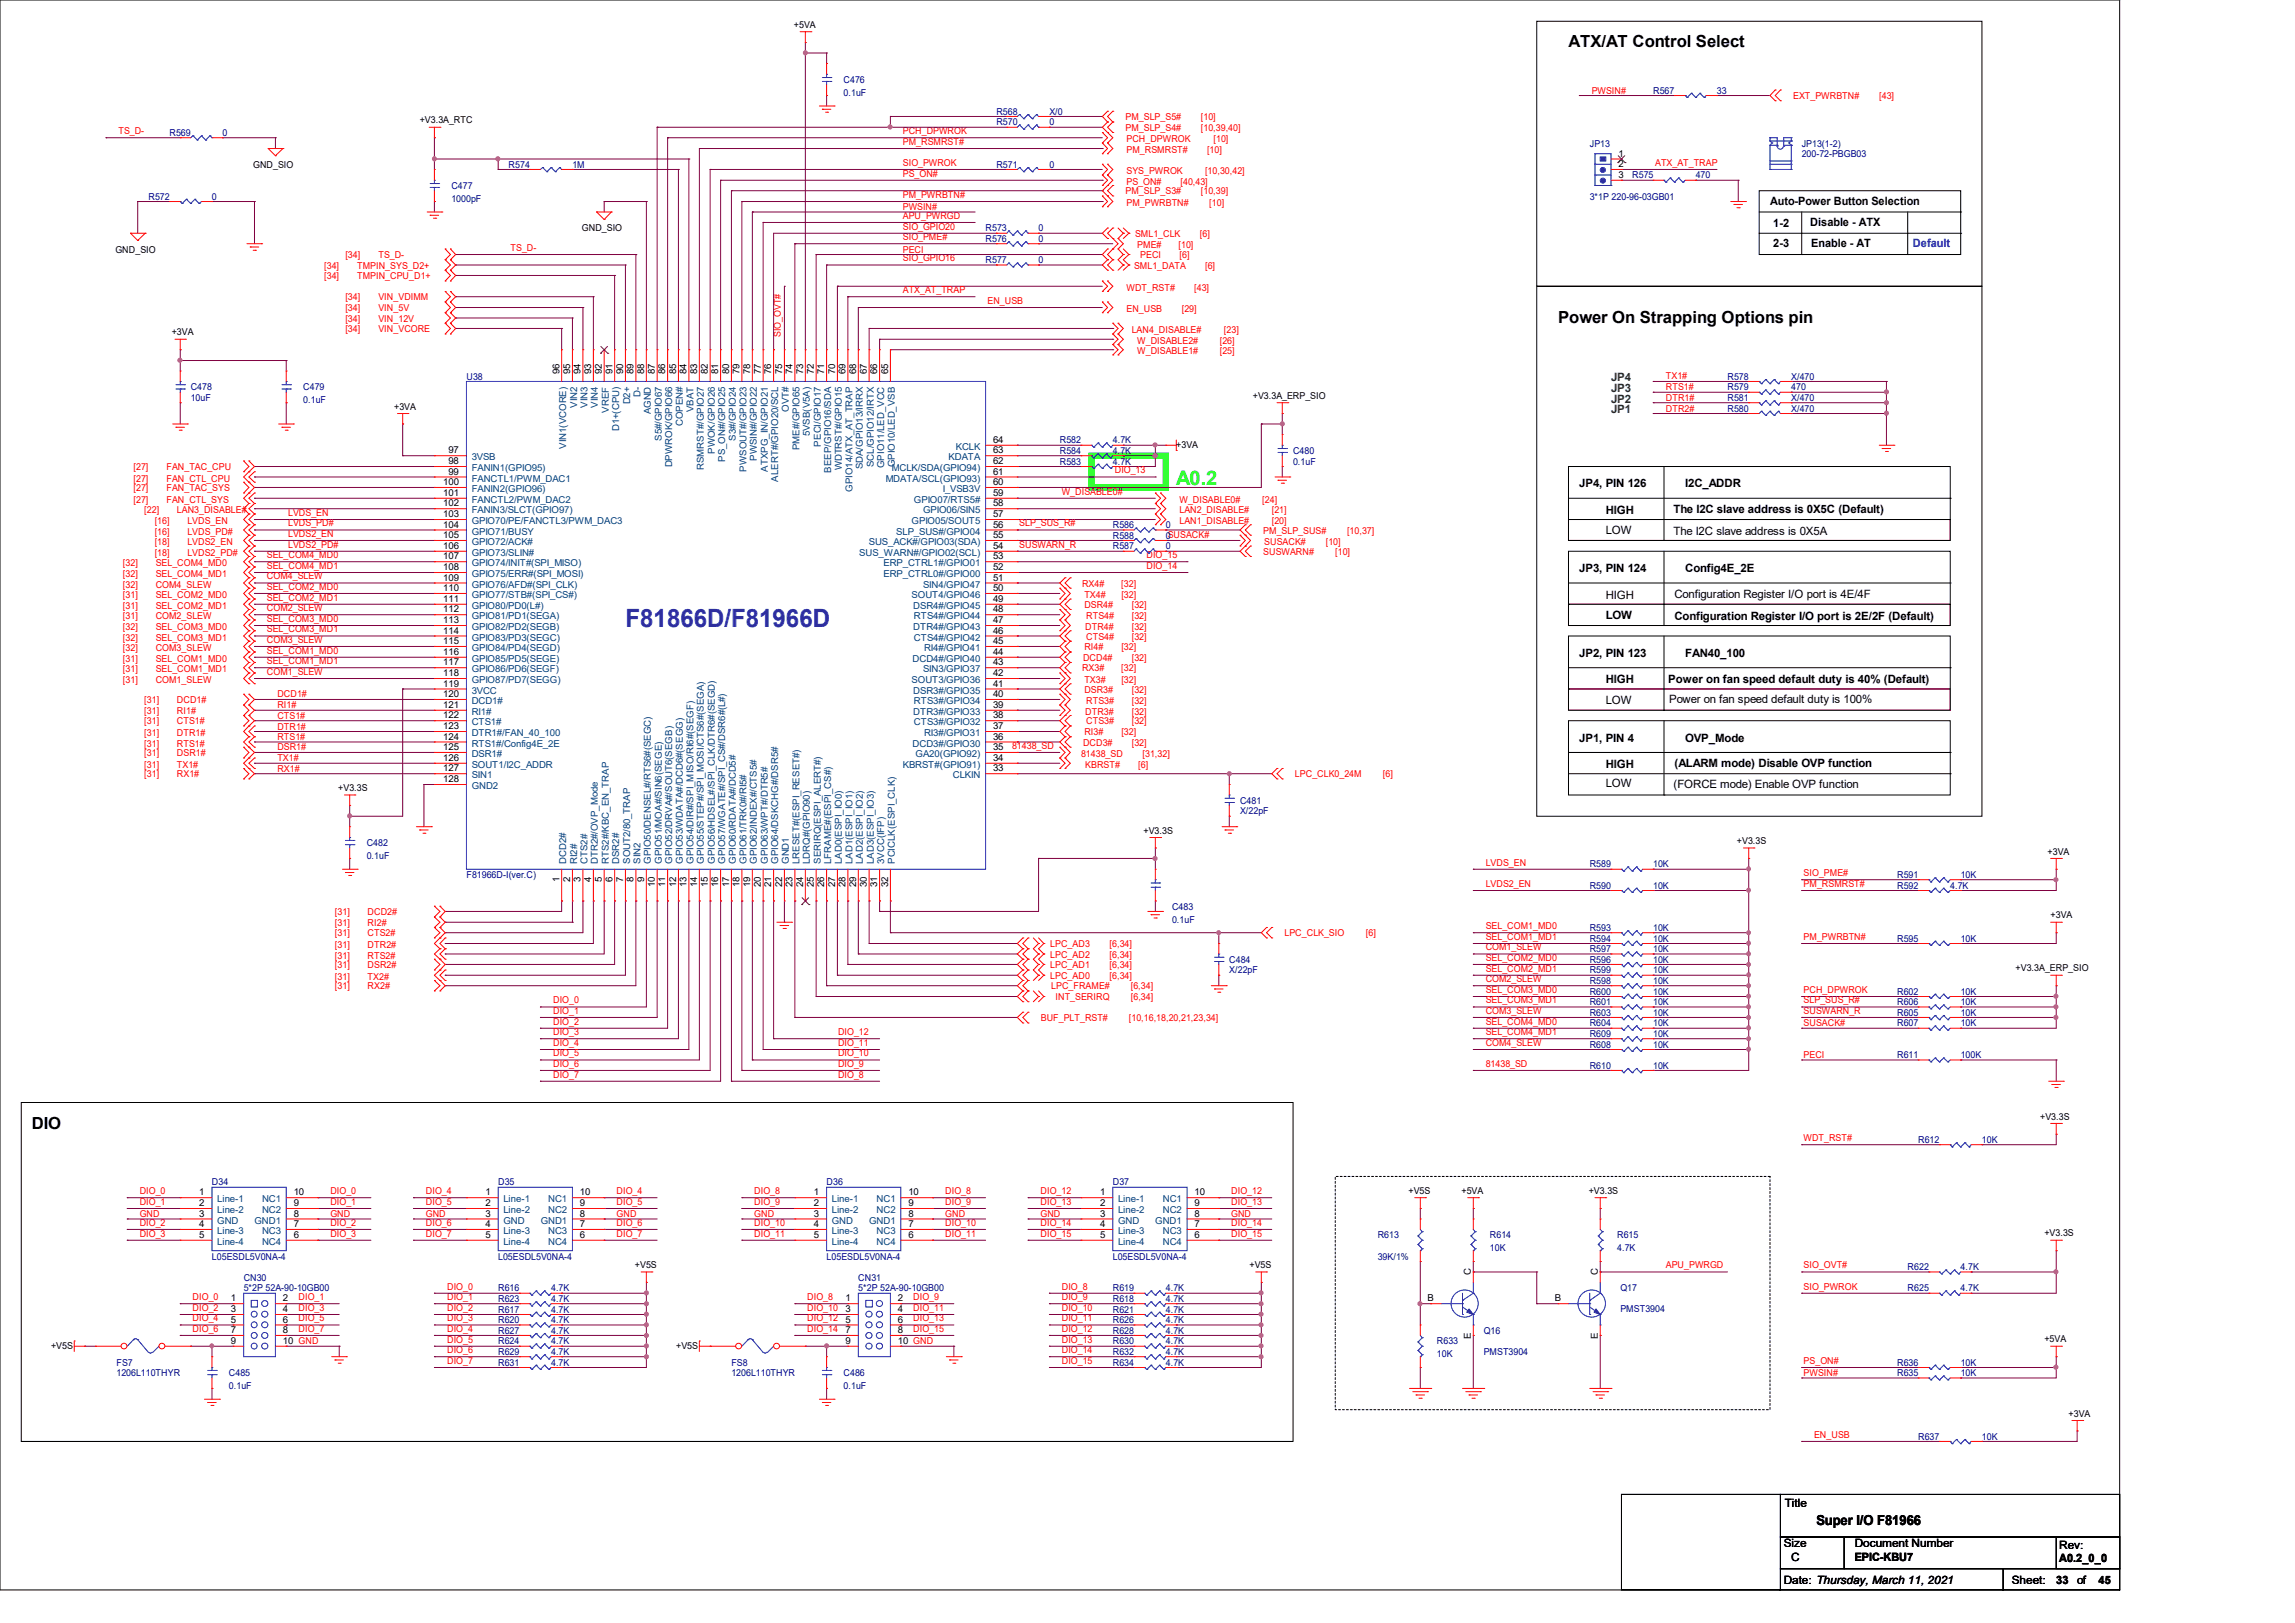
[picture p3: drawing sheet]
<svg xmlns="http://www.w3.org/2000/svg" width="297mm" height="210mm" viewBox="0 0 297 210" stroke-linecap="round" stroke-linejoin="round" font-family="sans-serif">
<defs><g id="words">
<text font-size="3.3" fill="#00f" x="80.9" y="81.2">F81866D/F81966D</text>
<text font-size="2.6" fill="#0f0" x="152.2" y="62.8">A0.2</text>
<g font-size="2.2">
<text x="203" y="6.1">ATX/AT Control Select</text>
<text x="201.6" y="41.8">Power On Strapping Options pin</text>
<text x="4.1" y="146">DIO</text>
</g>
<text font-size="1.8" x="235.1" y="197.4">Super I/O F81966</text>
<g font-size="1.5">
<text x="229.1" y="26.6">Auto-Power Button Selection</text>
<text x="229.5" y="29.3">1-2</text>
<text x="234.3" y="29.2">Disable - ATX</text>
<text x="229.5" y="32">2-3</text>
<text x="234.4" y="32">Enable - AT</text>
<text x="204.4" y="63.1">JP4, PIN 126</text>
<text x="218.1" y="63.1">I2C_ADDR</text>
<text x="207.8" y="66.5">HIGH</text>
<text x="207.8" y="69.1">LOW</text>
<text x="216.6" y="66.4">The I2C slave address is 0X5C (Default)</text>
<text x="216.6" y="69.3">The I2C slave address is 0X5A</text>
<text x="204.4" y="74">JP3, PIN 124</text>
<text x="207.8" y="77.5">HIGH</text>
<text x="216.7" y="77.3">Configuration Register I/O port is 4E/4F</text>
<text x="218.1" y="74">Config4E_2E</text>
<text x="207.8" y="80.1">LOW</text>
<text x="216.7" y="80.2">Configuration Register I/O port is 2E/2F (Default)</text>
<text x="204.4" y="85">JP2, PIN 123</text>
<text x="207.8" y="88.4">HIGH</text>
<text x="215.9" y="88.4">Power on fan speed default duty is 40% (Default)</text>
<text x="218.1" y="85">FAN40_100</text>
<text x="207.8" y="91.1">LOW</text>
<text x="216" y="90.9">Power on fan speed default duty is 100%</text>
<text x="204.4" y="96">JP1, PIN 4</text>
<text x="207.8" y="99.4">HIGH</text>
<text x="207.8" y="101.9">LOW</text>
<text x="216.7" y="99.3">(ALARM mode) Disable OVP function</text>
<text x="218.1" y="96">OVP_Mode</text>
<text x="216.6" y="102">(FORCE mode) Enable OVP function</text>
<text x="231" y="195">Title</text>
<text x="230.8" y="200.2">Size</text>
<text x="231.8" y="202">C</text>
<text x="240" y="200.2">Document Number</text>
<text x="240" y="202">EPIC-KBU7</text>
<text x="266.5" y="200.5">Rev:</text>
<text x="266.5" y="202.1">A0.2_0_0</text>
<text x="230.8" y="205">Date: Thursday, March 11, 2021</text>
<text x="260.3" y="205">Sheet:</text>
<text x="266.1" y="205">33</text>
<text x="268.8" y="205">of</text>
<text x="271.6" y="205">45</text>
</g>
<text font-size="1.5" fill="#00f" x="247.6" y="32">Default</text>
<g font-size="1.5" fill="#008000">
<text x="208.5" y="53.5">JP1</text>
<text x="208.5" y="50.7">JP3</text>
<text x="208.5" y="49.4">JP4</text>
<text x="208.5" y="52.1">JP2</text>
</g>
<g font-size="1.2">
<text x="102.7" y="3.6">+5VA</text>
<text x="54.3" y="16">+V3.3A_RTC</text>
<text x="32.8" y="21.7">GND_SIO</text>
<text x="209.5" y="20.3">1</text>
<text x="209.5" y="21.6">2</text>
<text x="209.5" y="23">3</text>
<text x="75.3" y="29.9">GND_SIO</text>
<text x="14.9" y="32.7">GND_SIO</text>
<text x="22.2" y="43.4">+3VA</text>
<text x="51" y="53">+3VA</text>
<text x="72.4" y="48.4" transform="rotate(-90 72.4 48.4)">96</text>
<text x="73.8" y="48.4" transform="rotate(-90 73.8 48.4)">95</text>
<text x="75.1" y="48.4" transform="rotate(-90 75.1 48.4)">94</text>
<text x="76.5" y="48.4" transform="rotate(-90 76.5 48.4)">93</text>
<text x="77.9" y="48.4" transform="rotate(-90 77.9 48.4)">92</text>
<text x="79.2" y="48.4" transform="rotate(-90 79.2 48.4)">91</text>
<text x="80.6" y="48.4" transform="rotate(-90 80.6 48.4)">90</text>
<text x="82" y="48.4" transform="rotate(-90 82 48.4)">89</text>
<text x="83.4" y="48.4" transform="rotate(-90 83.4 48.4)">88</text>
<text x="84.8" y="48.4" transform="rotate(-90 84.8 48.4)">87</text>
<text x="86.1" y="48.4" transform="rotate(-90 86.1 48.4)">86</text>
<text x="87.5" y="48.4" transform="rotate(-90 87.5 48.4)">85</text>
<text x="88.9" y="48.4" transform="rotate(-90 88.9 48.4)">84</text>
<text x="90.2" y="48.4" transform="rotate(-90 90.2 48.4)">83</text>
<text x="91.6" y="48.4" transform="rotate(-90 91.6 48.4)">82</text>
<text x="93" y="48.4" transform="rotate(-90 93 48.4)">81</text>
<text x="94.4" y="48.4" transform="rotate(-90 94.4 48.4)">80</text>
<text x="95.7" y="48.4" transform="rotate(-90 95.7 48.4)">79</text>
<text x="97.1" y="48.4" transform="rotate(-90 97.1 48.4)">78</text>
<text x="98.5" y="48.4" transform="rotate(-90 98.5 48.4)">77</text>
<text x="99.8" y="48.4" transform="rotate(-90 99.8 48.4)">76</text>
<text x="101.2" y="48.4" transform="rotate(-90 101.2 48.4)">75</text>
<text x="102.6" y="48.4" transform="rotate(-90 102.6 48.4)">74</text>
<text x="103.9" y="48.4" transform="rotate(-90 103.9 48.4)">73</text>
<text x="105.3" y="48.4" transform="rotate(-90 105.3 48.4)">72</text>
<text x="106.7" y="48.4" transform="rotate(-90 106.7 48.4)">71</text>
<text x="108.1" y="48.4" transform="rotate(-90 108.1 48.4)">70</text>
<text x="109.4" y="48.4" transform="rotate(-90 109.4 48.4)">69</text>
<text x="110.8" y="48.4" transform="rotate(-90 110.8 48.4)">68</text>
<text x="112.2" y="48.4" transform="rotate(-90 112.2 48.4)">67</text>
<text x="113.5" y="48.4" transform="rotate(-90 113.5 48.4)">66</text>
<text x="114.9" y="48.4" transform="rotate(-90 114.9 48.4)">65</text>
<text x="162.1" y="51.6">+V3.3A_ERP_SIO</text>
<text x="58" y="58.7">97</text>
<text x="128.5" y="58.7">63</text>
<text x="128.5" y="57.3">64</text>
<text x="152.2" y="57.9">+3VA</text>
<text x="57.4" y="62.8">100</text>
<text x="57.4" y="64.2">101</text>
<text x="57.4" y="65.5">102</text>
<text x="58" y="60.1">98</text>
<text x="58" y="61.4">99</text>
<text x="128.5" y="65.5">58</text>
<text x="128.5" y="64.2">59</text>
<text x="128.5" y="62.8">60</text>
<text x="128.5" y="61.4">61</text>
<text x="128.5" y="60.1">62</text>
<text x="57.4" y="66.9">103</text>
<text x="57.4" y="68.3">104</text>
<text x="57.4" y="69.6">105</text>
<text x="57.4" y="71">106</text>
<text x="128.5" y="71">54</text>
<text x="128.5" y="69.6">55</text>
<text x="128.5" y="68.3">56</text>
<text x="128.5" y="66.9">57</text>
<text x="57.4" y="72.4">107</text>
<text x="57.4" y="73.8">108</text>
<text x="57.4" y="75.1">109</text>
<text x="57.4" y="76.5">110</text>
<text x="57.4" y="77.9">111</text>
<text x="128.5" y="77.9">49</text>
<text x="128.5" y="76.5">50</text>
<text x="128.5" y="75.1">51</text>
<text x="128.5" y="73.8">52</text>
<text x="128.5" y="72.4">53</text>
<text x="57.4" y="79.2">112</text>
<text x="57.4" y="80.6">113</text>
<text x="57.4" y="82">114</text>
<text x="57.4" y="83.4">115</text>
<text x="128.5" y="83.4">45</text>
<text x="128.5" y="82">46</text>
<text x="128.5" y="80.6">47</text>
<text x="128.5" y="79.2">48</text>
<text x="57.4" y="84.8">116</text>
<text x="57.4" y="86.1">117</text>
<text x="57.4" y="87.5">118</text>
<text x="57.4" y="88.9">119</text>
<text x="128.5" y="88.9">41</text>
<text x="128.5" y="87.5">42</text>
<text x="128.5" y="86.1">43</text>
<text x="128.5" y="84.8">44</text>
<text x="57.4" y="90.2">120</text>
<text x="57.4" y="91.6">121</text>
<text x="57.4" y="93">122</text>
<text x="57.4" y="94.4">123</text>
<text x="57.4" y="95.7">124</text>
<text x="128.5" y="95.7">36</text>
<text x="128.5" y="94.4">37</text>
<text x="128.5" y="93">38</text>
<text x="128.5" y="91.6">39</text>
<text x="128.5" y="90.2">40</text>
<text x="57.4" y="97.1">125</text>
<text x="57.4" y="98.5">126</text>
<text x="57.4" y="99.8">127</text>
<text x="57.4" y="101.2">128</text>
<text x="128.5" y="99.8">33</text>
<text x="128.5" y="98.5">34</text>
<text x="128.5" y="97.1">35</text>
<text x="43.8" y="102.4">+V3.3S</text>
<text x="148" y="107.9">+V3.3S</text>
<text x="224.8" y="109.2">+V3.3S</text>
<text x="265" y="110.6">+3VA</text>
<text x="72.4" y="114.1" transform="rotate(-90 72.4 114.1)">1</text>
<text x="73.8" y="114.1" transform="rotate(-90 73.8 114.1)">2</text>
<text x="75.1" y="114.1" transform="rotate(-90 75.1 114.1)">3</text>
<text x="76.5" y="114.1" transform="rotate(-90 76.5 114.1)">4</text>
<text x="77.9" y="114.1" transform="rotate(-90 77.9 114.1)">5</text>
<text x="79.2" y="114.1" transform="rotate(-90 79.2 114.1)">6</text>
<text x="80.6" y="114.1" transform="rotate(-90 80.6 114.1)">7</text>
<text x="82" y="114.1" transform="rotate(-90 82 114.1)">8</text>
<text x="83.4" y="114.1" transform="rotate(-90 83.4 114.1)">9</text>
<text x="84.8" y="114.8" transform="rotate(-90 84.8 114.8)">10</text>
<text x="86.1" y="114.8" transform="rotate(-90 86.1 114.8)">11</text>
<text x="87.5" y="114.8" transform="rotate(-90 87.5 114.8)">12</text>
<text x="88.9" y="114.8" transform="rotate(-90 88.9 114.8)">13</text>
<text x="90.2" y="114.8" transform="rotate(-90 90.2 114.8)">14</text>
<text x="91.6" y="114.8" transform="rotate(-90 91.6 114.8)">15</text>
<text x="93" y="114.8" transform="rotate(-90 93 114.8)">16</text>
<text x="94.4" y="114.8" transform="rotate(-90 94.4 114.8)">17</text>
<text x="95.7" y="114.8" transform="rotate(-90 95.7 114.8)">18</text>
<text x="97.1" y="114.8" transform="rotate(-90 97.1 114.8)">19</text>
<text x="98.5" y="114.8" transform="rotate(-90 98.5 114.8)">20</text>
<text x="99.8" y="114.8" transform="rotate(-90 99.8 114.8)">21</text>
<text x="101.2" y="114.8" transform="rotate(-90 101.2 114.8)">22</text>
<text x="102.6" y="114.8" transform="rotate(-90 102.6 114.8)">23</text>
<text x="103.9" y="114.8" transform="rotate(-90 103.9 114.8)">24</text>
<text x="105.3" y="114.8" transform="rotate(-90 105.3 114.8)">25</text>
<text x="106.7" y="114.8" transform="rotate(-90 106.7 114.8)">26</text>
<text x="108.1" y="114.8" transform="rotate(-90 108.1 114.8)">27</text>
<text x="109.4" y="114.8" transform="rotate(-90 109.4 114.8)">28</text>
<text x="110.8" y="114.8" transform="rotate(-90 110.8 114.8)">29</text>
<text x="112.2" y="114.8" transform="rotate(-90 112.2 114.8)">30</text>
<text x="113.5" y="114.8" transform="rotate(-90 113.5 114.8)">31</text>
<text x="114.9" y="114.8" transform="rotate(-90 114.9 114.8)">32</text>
<text x="265.4" y="118.8">+3VA</text>
<text x="260.9" y="125.7">+V3.3A_ERP_SIO</text>
<text x="264" y="144.9">+V3.3S</text>
<text x="25.8" y="154.7">1</text>
<text x="38" y="154.7">10</text>
<text x="62.8" y="154.7">1</text>
<text x="75.1" y="154.7">10</text>
<text x="105.3" y="154.7">1</text>
<text x="117.6" y="154.7">10</text>
<text x="142.4" y="154.7">1</text>
<text x="154.6" y="154.7">10</text>
<text x="182.3" y="154.5">+V5S</text>
<text x="189.1" y="154.5">+5VA</text>
<text x="205.6" y="154.5">+V3.3S</text>
<text x="25.8" y="156.1">2</text>
<text x="25.8" y="157.4">3</text>
<text x="25.8" y="158.8">4</text>
<text x="25.8" y="160.2">5</text>
<text x="38" y="156.1">9</text>
<text x="38" y="158.8">7</text>
<text x="38" y="160.2">6</text>
<text x="38" y="157.4">8</text>
<text x="62.8" y="156.1">2</text>
<text x="62.8" y="157.4">3</text>
<text x="62.8" y="158.8">4</text>
<text x="62.8" y="160.2">5</text>
<text x="75.1" y="156.1">9</text>
<text x="75.1" y="158.8">7</text>
<text x="75.1" y="160.2">6</text>
<text x="75.1" y="157.4">8</text>
<text x="105.3" y="156.1">2</text>
<text x="105.3" y="157.4">3</text>
<text x="105.3" y="158.8">4</text>
<text x="105.3" y="160.2">5</text>
<text x="117.6" y="156.1">9</text>
<text x="117.6" y="158.8">7</text>
<text x="117.6" y="160.2">6</text>
<text x="117.6" y="157.4">8</text>
<text x="142.4" y="156.1">2</text>
<text x="142.4" y="157.4">3</text>
<text x="142.4" y="158.8">4</text>
<text x="142.4" y="160.2">5</text>
<text x="154.6" y="156.1">9</text>
<text x="154.6" y="158.8">7</text>
<text x="154.6" y="160.2">6</text>
<text x="154.6" y="157.4">8</text>
<text x="264.6" y="160">+V3.3S</text>
<text x="82.2" y="164.1">+V5S</text>
<text x="161.7" y="164.1">+V5S</text>
<text x="190.4" y="165" transform="rotate(-90 190.4 165)">C</text>
<text x="206.8" y="165" transform="rotate(-90 206.8 165)">C</text>
<text x="29.9" y="168.4">1</text>
<text x="29.9" y="172.5">7</text>
<text x="29.9" y="169.8">3</text>
<text x="29.9" y="171.2">5</text>
<text x="29.9" y="173.9">9</text>
<text x="36.6" y="171.2">6</text>
<text x="36.6" y="168.4">2</text>
<text x="36.6" y="172.5">8</text>
<text x="36.6" y="169.8">4</text>
<text x="36.6" y="173.9">10 GND</text>
<text x="109.4" y="168.4">1</text>
<text x="109.4" y="172.5">7</text>
<text x="109.4" y="169.8">3</text>
<text x="109.4" y="171.2">5</text>
<text x="109.4" y="173.9">9</text>
<text x="116.2" y="171.2">6</text>
<text x="116.2" y="168.4">2</text>
<text x="116.2" y="172.5">8</text>
<text x="116.2" y="169.8">4</text>
<text x="116.2" y="173.9">10 GND</text>
<text x="184.7" y="168.4">B</text>
<text x="190.4" y="173.3" transform="rotate(-90 190.4 173.3)">E</text>
<text x="201.2" y="168.4">B</text>
<text x="206.8" y="173.3" transform="rotate(-90 206.8 173.3)">E</text>
<text x="264.6" y="173.7">+5VA</text>
<text x="6.6" y="174.5">+V5S</text>
<text x="87.5" y="174.5">+V5S</text>
<text x="267.7" y="183.3">+3VA</text>
</g>
<g font-size="1.2" fill="#000080">
<text x="109.2" y="10.8">C476</text>
<text x="21.9" y="17.6">R569</text>
<text x="28.8" y="17.6">0</text>
<text x="109.2" y="12.4">0.1uF</text>
<text x="128.9" y="16.2">R570</text>
<text x="128.9" y="14.9">R568</text>
<text x="135.8" y="16.2">0</text>
<text x="135.8" y="14.9">X/0</text>
<text x="213.9" y="12.1">R567</text>
<text x="222.2" y="12.1">33</text>
<text x="65.8" y="21.7">R574</text>
<text x="74.1" y="21.7">1M</text>
<text x="128.9" y="21.7">R571</text>
<text x="135.8" y="21.7">0</text>
<text x="205.7" y="19">JP13</text>
<text x="211.2" y="23.1">R575</text>
<text x="219.5" y="23.1">470</text>
<text x="233.2" y="19">JP13(1-2)</text>
<text x="233.2" y="20.4">200-72-PBGB03</text>
<text x="19.2" y="25.8">R572</text>
<text x="27.4" y="25.8">0</text>
<text x="58.4" y="24.5">C477</text>
<text x="58.4" y="26.1">1000pF</text>
<text x="127.5" y="29.9">R573</text>
<text x="134.4" y="29.9">0</text>
<text x="205.7" y="25.8">3*1P 220-96-03GB01</text>
<text x="127.5" y="34.1">R577</text>
<text x="127.5" y="31.3">R576</text>
<text x="134.4" y="34.1">0</text>
<text x="134.4" y="31.3">0</text>
<text x="24.7" y="50.5">C478</text>
<text x="24.7" y="51.9">10uF</text>
<text x="39.2" y="50.5">C479</text>
<text x="39.2" y="52.2">0.1uF</text>
<text x="60.4" y="49.1">U38</text>
<text x="223.6" y="53.3">R580</text>
<text x="223.6" y="51.9">R581</text>
<text x="223.6" y="50.5">R579</text>
<text x="223.6" y="49.1">R578</text>
<text x="231.8" y="53.3">X/470</text>
<text x="231.8" y="51.9">X/470</text>
<text x="231.8" y="50.5">470</text>
<text x="231.8" y="49.1">X/470</text>
<text x="137.2" y="57.4">R582</text>
<text x="137.2" y="58.8">R584</text>
<text x="144" y="57.4">4.7K</text>
<text x="144" y="58.8">4.7K</text>
<text x="167.3" y="58.8">C480</text>
<text x="137.2" y="60.1">R583</text>
<text x="144" y="60.1">4.7K</text>
<text x="167.3" y="60.1">0.1uF</text>
<text x="144" y="69.7">R588</text>
<text x="144" y="68.4">R586</text>
<text x="144" y="71.1">R587</text>
<text x="150.9" y="69.7">0SUSACK#</text>
<text x="150.9" y="68.4">0</text>
<text x="150.9" y="71.1">0</text>
<text x="160.5" y="104">C481</text>
<text x="160.5" y="105.4">X/22pF</text>
<text x="47.5" y="109.5">C482</text>
<text x="47.5" y="111.1">0.1uF</text>
<text x="60.4" y="113.6">F81966D-I(ver.C)</text>
<text x="205.7" y="112.2">R589</text>
<text x="214" y="112.2">10K</text>
<text x="245.5" y="113.6">R591</text>
<text x="253.7" y="113.6">10K</text>
<text x="151.7" y="117.7">C483</text>
<text x="151.7" y="119.4">0.1uF</text>
<text x="205.7" y="115">R590</text>
<text x="214" y="115">10K</text>
<text x="245.5" y="115">R592</text>
<text x="252.4" y="115">4.7K</text>
<text x="159.1" y="124.6">C484</text>
<text x="159.1" y="125.9">X/22pF</text>
<text x="205.7" y="125.9">R599</text>
<text x="205.7" y="123.2">R597</text>
<text x="205.7" y="121.8">R594</text>
<text x="205.7" y="120.5">R593</text>
<text x="205.7" y="124.6">R596</text>
<text x="214" y="125.9">10K</text>
<text x="214" y="123.2">10K</text>
<text x="214" y="121.8">10K</text>
<text x="214" y="120.5">10K</text>
<text x="214" y="124.6">10K</text>
<text x="245.5" y="121.8">R595</text>
<text x="253.7" y="121.8">10K</text>
<text x="205.7" y="130.1">R601</text>
<text x="205.7" y="131.4">R603</text>
<text x="205.7" y="127.3">R598</text>
<text x="205.7" y="128.7">R600</text>
<text x="214" y="130.1">10K</text>
<text x="214" y="131.4">10K</text>
<text x="214" y="127.3">10K</text>
<text x="214" y="128.7">10K</text>
<text x="245.5" y="130.1">R606</text>
<text x="245.5" y="131.4">R605</text>
<text x="245.5" y="128.7">R602</text>
<text x="253.7" y="130.1">10K</text>
<text x="253.7" y="131.4">10K</text>
<text x="253.7" y="128.7">10K</text>
<text x="205.7" y="132.8">R604</text>
<text x="205.7" y="134.2">R609</text>
<text x="205.7" y="135.5">R608</text>
<text x="214" y="132.8">10K</text>
<text x="214" y="134.2">10K</text>
<text x="214" y="135.5">10K</text>
<text x="245.5" y="132.8">R607</text>
<text x="245.5" y="136.9">R611</text>
<text x="253.7" y="132.8">10K</text>
<text x="253.7" y="136.9">100K</text>
<text x="205.7" y="138.3">R610</text>
<text x="214" y="138.3">10K</text>
<text x="248.2" y="147.9">R612</text>
<text x="256.5" y="147.9">10K</text>
<text x="27.4" y="153.4">D34</text>
<text x="64.5" y="153.4">D35</text>
<text x="107" y="153.4">D36</text>
<text x="144" y="153.4">D37</text>
<text x="178.3" y="160.2">R613</text>
<text x="192.8" y="160.2">R614</text>
<text x="192.8" y="161.9">10K</text>
<text x="209.3" y="160.2">R615</text>
<text x="209.3" y="161.9">4.7K</text>
<text x="27.4" y="163">L05ESDL5V0NA-4</text>
<text x="31.5" y="165.7">CN30</text>
<text x="31.5" y="167.1">5*2P 52A-90-10GB00</text>
<text x="64.5" y="167.1">R616</text>
<text x="64.5" y="163">L05ESDL5V0NA-4</text>
<text x="71.3" y="167.1">4.7K</text>
<text x="107" y="163">L05ESDL5V0NA-4</text>
<text x="111.1" y="165.7">CN31</text>
<text x="111.1" y="167.1">5*2P 52A-90-10GB00</text>
<text x="144" y="163">L05ESDL5V0NA-4</text>
<text x="144" y="167.1">R619</text>
<text x="150.9" y="167.1">4.7K</text>
<text x="178.3" y="163">39K/1%</text>
<text x="209.7" y="167.1">Q17</text>
<text x="246.9" y="167.1">R625</text>
<text x="246.9" y="164.4">R622</text>
<text x="253.7" y="167.1">4.7K</text>
<text x="253.7" y="164.4">4.7K</text>
<text x="64.5" y="172.6">R627</text>
<text x="64.5" y="173.9">R624</text>
<text x="64.5" y="171.2">R620</text>
<text x="64.5" y="169.8">R617</text>
<text x="64.5" y="168.5">R623</text>
<text x="71.3" y="172.6">4.7K</text>
<text x="71.3" y="173.9">4.7K</text>
<text x="71.3" y="171.2">4.7K</text>
<text x="71.3" y="169.8">4.7K</text>
<text x="71.3" y="168.5">4.7K</text>
<text x="144" y="169.8">R621</text>
<text x="144" y="168.5">R618</text>
<text x="144" y="173.9">R630</text>
<text x="144" y="172.6">R628</text>
<text x="144" y="171.2">R626</text>
<text x="150.9" y="169.8">4.7K</text>
<text x="150.9" y="168.5">4.7K</text>
<text x="150.9" y="173.9">4.7K</text>
<text x="150.9" y="172.6">4.7K</text>
<text x="150.9" y="171.2">4.7K</text>
<text x="186" y="173.9">R633</text>
<text x="192" y="172.6">Q16</text>
<text x="209.7" y="169.7">PMST3904</text>
<text x="15.1" y="176.7">FS7</text>
<text x="15.1" y="178.1">1206L110THYR</text>
<text x="29.6" y="178.1">C485</text>
<text x="29.6" y="179.7">0.1uF</text>
<text x="64.5" y="176.7">R631</text>
<text x="64.5" y="175.3">R629</text>
<text x="71.3" y="176.7">4.7K</text>
<text x="71.3" y="175.3">4.7K</text>
<text x="94.7" y="176.7">FS8</text>
<text x="94.7" y="178.1">1206L110THYR</text>
<text x="109.2" y="178.1">C486</text>
<text x="109.2" y="179.7">0.1uF</text>
<text x="144" y="176.7">R634</text>
<text x="144" y="175.3">R632</text>
<text x="150.9" y="176.7">4.7K</text>
<text x="150.9" y="175.3">4.7K</text>
<text x="186" y="175.6">10K</text>
<text x="192" y="175.3">PMST3904</text>
<text x="245.5" y="178.1">R635</text>
<text x="245.5" y="176.7">R636</text>
<text x="253.7" y="178.1">10K</text>
<text x="253.7" y="176.7">10K</text>
<text x="248.2" y="186.3">R637</text>
<text x="256.5" y="186.3">10K</text>
</g>
<g font-size="1.2" fill="#f00">
<text x="15.3" y="17.4">TS_D-</text>
<text x="116.8" y="17.4">PCH_DPWROK</text>
<text x="145.7" y="16.9">PM_SLP_S4#</text>
<text x="145.7" y="15.5">PM_SLP_S5#</text>
<text x="155.4" y="16.9">[10,39,40]</text>
<text x="155.4" y="15.5">[10]</text>
<text x="206" y="12.1">PWSIN#</text>
<text x="232.1" y="12.8">EXT_PWRBTN#</text>
<text x="243.2" y="12.8">[43]</text>
<text x="116.8" y="18.8">PM_RSMRST#</text>
<text x="116.8" y="22.9">PS_ON#</text>
<text x="116.8" y="21.5">SIO_PWROK</text>
<text x="145.8" y="19.8">PM_RSMRST#</text>
<text x="145.8" y="23.9">PS_ON#</text>
<text x="145.8" y="18.4">PCH_DPWROK</text>
<text x="145.8" y="22.5">SYS_PWROK</text>
<text x="152.8" y="23.9">[40,43]</text>
<text x="156" y="22.5">[10,30,42]</text>
<text x="156.2" y="19.8">[10]</text>
<text x="157" y="18.4">[10]</text>
<text x="214.2" y="21.5">ATX_AT_TRAP</text>
<text x="116.8" y="28.3">APU_PWRGD</text>
<text x="116.8" y="25.6">PM_PWRBTN#</text>
<text x="116.8" y="29.7">SIO_GPIO20</text>
<text x="116.8" y="27.2">PWSIN#</text>
<text x="145.7" y="25.1">PM_SLP_S3#</text>
<text x="145.8" y="26.7">PM_PWRBTN#</text>
<text x="155.4" y="25.1">[10,39]</text>
<text x="156.5" y="26.7">[10]</text>
<text x="42" y="34.8">[34]</text>
<text x="44.7" y="33.4">[34]</text>
<text x="46.2" y="34.8">TMPIN_SYS_D2+</text>
<text x="49" y="33.4">TS_D-</text>
<text x="66.1" y="32.5">TS_D-</text>
<text x="116.8" y="31.1">SIO_PME#</text>
<text x="116.8" y="33.8">SIO_GPIO16</text>
<text x="116.8" y="32.7">PECI</text>
<text x="146.8" y="34.8">SML1_DATA</text>
<text x="146.9" y="30.6">SML1_CLK</text>
<text x="147.2" y="32.1">PME#</text>
<text x="147.6" y="33.4">PECI</text>
<text x="152.5" y="32.1">[10]</text>
<text x="152.6" y="33.4">[6]</text>
<text x="155.3" y="30.6">[6]</text>
<text x="155.9" y="34.8">[6]</text>
<text x="42" y="36.1">[34]</text>
<text x="44.7" y="41.6">[34]</text>
<text x="44.7" y="40.2">[34]</text>
<text x="44.7" y="38.9">[34]</text>
<text x="46.2" y="36.1">TMPIN_CPU_D1+</text>
<text x="49" y="41.6">VIN_12V</text>
<text x="49" y="40.2">VIN_5V</text>
<text x="49" y="38.9">VIN_VDIMM</text>
<text x="116.8" y="37.9">ATX_AT_TRAP</text>
<text x="127.8" y="39.3">EN_USB</text>
<text x="145.8" y="37.6">WDT_RST#</text>
<text x="145.8" y="40.4">EN_USB</text>
<text x="153" y="40.4">[29]</text>
<text x="154.6" y="37.6">[43]</text>
<text x="44.7" y="43">[34]</text>
<text x="49" y="43">VIN_VCORE</text>
<text x="101" y="43.6" transform="rotate(-90 101 43.6)">SIO_OVT#</text>
<text x="146.5" y="43.1">LAN4_DISABLE#</text>
<text x="147.2" y="45.8">W_DISABLE1#</text>
<text x="147.2" y="44.5">W_DISABLE2#</text>
<text x="157.9" y="45.8">[25]</text>
<text x="157.9" y="44.5">[26]</text>
<text x="158.4" y="43.1">[23]</text>
<text x="215.6" y="53.3">DTR2#</text>
<text x="215.6" y="50.5">RTS1#</text>
<text x="215.6" y="49.1">TX1#</text>
<text x="215.6" y="51.9">DTR1#</text>
<text x="17.3" y="60.8">[27]</text>
<text x="17.3" y="62.3">[27]</text>
<text x="17.3" y="63.5">[27]</text>
<text x="17.3" y="65.1">[27]</text>
<text x="21.5" y="60.8">FAN_TAC_CPU</text>
<text x="21.5" y="62.3">FAN_CTL_CPU</text>
<text x="21.5" y="63.5">FAN_TAC_SYS</text>
<text x="21.5" y="65.1">FAN_CTL_SYS</text>
<text x="137.4" y="64">W_DISABLE0#</text>
<text x="144.3" y="61.3">DIO_13</text>
<text x="152.7" y="65.1">W_DISABLE0#</text>
<text x="163.4" y="65.1">[24]</text>
<text x="18.7" y="66.4">[22]</text>
<text x="20" y="67.8">[16]</text>
<text x="20" y="69.2">[16]</text>
<text x="20" y="70.5">[18]</text>
<text x="20" y="71.9">[18]</text>
<text x="22.9" y="66.4">LAN3_DISABLE#</text>
<text x="24.3" y="67.8">LVDS_EN</text>
<text x="24.3" y="69.2">LVDS_PD#</text>
<text x="24.3" y="70.5">LVDS2_EN</text>
<text x="24.3" y="71.9">LVDS2_PD#</text>
<text x="37.3" y="66.8">LVDS_EN</text>
<text x="37.3" y="68.1">LVDS_PD#</text>
<text x="37.3" y="69.5">LVDS2_EN</text>
<text x="37.3" y="70.9">LVDS2_PD#</text>
<text x="131.9" y="68.1">SLP_SUS_R#</text>
<text x="131.9" y="70.9">SUSWARN_R</text>
<text x="152.7" y="67.8">LAN1_DISABLE#</text>
<text x="152.7" y="66.4">LAN2_DISABLE#</text>
<text x="163.5" y="71.8">SUSWARN#</text>
<text x="163.5" y="69">PM_SLP_SUS#</text>
<text x="163.6" y="70.5">SUSACK#</text>
<text x="164.6" y="67.8">[20]</text>
<text x="164.6" y="66.4">[21]</text>
<text x="171.6" y="70.5">[10]</text>
<text x="172.8" y="71.8">[10]</text>
<text x="174.3" y="69">[10,37]</text>
<text x="15.9" y="73.3">[32]</text>
<text x="15.9" y="74.7">[32]</text>
<text x="15.9" y="76">[32]</text>
<text x="15.9" y="77.4">[31]</text>
<text x="20.2" y="73.3">SEL_COM4_MD0</text>
<text x="20.2" y="74.7">SEL_COM4_MD1</text>
<text x="20.2" y="76">COM4_SLEW</text>
<text x="20.2" y="77.4">SEL_COM2_MD0</text>
<text x="34.5" y="76.3">SEL_COM2_MD0</text>
<text x="34.5" y="77.7">SEL_COM2_MD1</text>
<text x="34.5" y="73.6">SEL_COM4_MD1</text>
<text x="34.5" y="72.2">SEL_COM4_MD0</text>
<text x="34.5" y="75">COM4_SLEW</text>
<text x="140" y="75.9">RX4#</text>
<text x="140.3" y="77.4">TX4#</text>
<text x="145.1" y="75.9">[32]</text>
<text x="145.1" y="77.4">[32]</text>
<text x="148.4" y="73.6">DIO_14</text>
<text x="148.4" y="72.2">DIO_15</text>
<text x="15.9" y="78.8">[31]</text>
<text x="15.9" y="81.5">[32]</text>
<text x="15.9" y="82.9">[32]</text>
<text x="15.9" y="80.1">[31]</text>
<text x="20.2" y="78.8">SEL_COM2_MD1</text>
<text x="20.2" y="81.5">SEL_COM3_MD0</text>
<text x="20.2" y="82.9">SEL_COM3_MD1</text>
<text x="20.2" y="80.1">COM2_SLEW</text>
<text x="34.5" y="81.8">SEL_COM3_MD1</text>
<text x="34.5" y="80.5">SEL_COM3_MD0</text>
<text x="34.5" y="79.1">COM2_SLEW</text>
<text x="34.5" y="83.2">COM3_SLEW</text>
<text x="140.3" y="78.7">DSR4#</text>
<text x="140.5" y="81.5">DTR4#</text>
<text x="140.6" y="82.8">CTS4#</text>
<text x="140.6" y="80.1">RTS4#</text>
<text x="146.5" y="78.7">[32]</text>
<text x="146.5" y="81.5">[32]</text>
<text x="146.5" y="82.8">[32]</text>
<text x="146.5" y="80.1">[32]</text>
<text x="15.9" y="84.2">[32]</text>
<text x="15.9" y="85.6">[31]</text>
<text x="15.9" y="87">[31]</text>
<text x="15.9" y="88.4">[31]</text>
<text x="20.2" y="84.2">COM3_SLEW</text>
<text x="20.2" y="85.6">SEL_COM1_MD0</text>
<text x="20.2" y="87">SEL_COM1_MD1</text>
<text x="20.2" y="88.4">COM1_SLEW</text>
<text x="34.5" y="85.9">SEL_COM1_MD1</text>
<text x="34.5" y="84.6">SEL_COM1_MD0</text>
<text x="34.5" y="87.3">COM1_SLEW</text>
<text x="140" y="86.9">RX3#</text>
<text x="140.2" y="85.5">DCD4#</text>
<text x="140.3" y="89.6">DSR3#</text>
<text x="140.3" y="88.4">TX3#</text>
<text x="140.3" y="84.1">RI4#</text>
<text x="145.1" y="86.9">[32]</text>
<text x="145.1" y="88.4">[32]</text>
<text x="145.1" y="84.1">[32]</text>
<text x="146.5" y="89.6">[32]</text>
<text x="146.5" y="85.5">[32]</text>
<text x="18.7" y="91">[31]</text>
<text x="18.7" y="95.2">[31]</text>
<text x="18.7" y="92.4">[31]</text>
<text x="18.7" y="93.7">[31]</text>
<text x="22.9" y="91">DCD1#</text>
<text x="22.9" y="95.2">DTR1#</text>
<text x="22.9" y="92.4">RI1#</text>
<text x="22.9" y="93.7">CTS1#</text>
<text x="35.9" y="91.7">RI1#</text>
<text x="35.9" y="94.4">DTR1#</text>
<text x="35.9" y="95.8">RTS1#</text>
<text x="35.9" y="90.3">DCD1#</text>
<text x="35.9" y="93">CTS1#</text>
<text x="140.3" y="95.1">RI3#</text>
<text x="140.5" y="92.5">DTR3#</text>
<text x="140.6" y="93.7">CTS3#</text>
<text x="140.6" y="91.1">RTS3#</text>
<text x="145.1" y="95.1">[32]</text>
<text x="146.5" y="92.5">[32]</text>
<text x="146.5" y="93.7">[32]</text>
<text x="146.5" y="91.1">[32]</text>
<text x="18.7" y="96.6">[31]</text>
<text x="18.7" y="100.6">[31]</text>
<text x="18.7" y="97.8">[31]</text>
<text x="18.7" y="99.4">[31]</text>
<text x="22.9" y="96.6">RTS1#</text>
<text x="22.9" y="100.6">RX1#</text>
<text x="22.9" y="97.8">DSR1#</text>
<text x="22.9" y="99.4">TX1#</text>
<text x="35.9" y="99.9">RX1#</text>
<text x="35.9" y="98.5">TX1#</text>
<text x="35.9" y="97.1">DSR1#</text>
<text x="131" y="96.9">81438_SD</text>
<text x="139.9" y="98">81438_SD</text>
<text x="140.2" y="96.5">DCD3#</text>
<text x="140.5" y="99.4">KBRST#</text>
<text x="146.5" y="96.5">[32]</text>
<text x="147.3" y="99.4">[6]</text>
<text x="147.9" y="98">[31,32]</text>
<text x="167.6" y="100.6">LPC_CLK0_24M</text>
<text x="179" y="100.6">[6]</text>
<text x="192.3" y="112">LVDS_EN</text>
<text x="233.4" y="113.4">SIO_PME#</text>
<text x="43.3" y="118.4">[31]</text>
<text x="43.3" y="119.8">[31]</text>
<text x="47.6" y="118.4">DCD2#</text>
<text x="47.6" y="119.8">RI2#</text>
<text x="192.3" y="114.8">LVDS2_EN</text>
<text x="233.4" y="114.8">PM_RSMRST#</text>
<text x="43.3" y="122.7">[31]</text>
<text x="43.3" y="121.2">[31]</text>
<text x="43.3" y="124">[31]</text>
<text x="43.3" y="125.3">[31]</text>
<text x="47.6" y="122.7">DTR2#</text>
<text x="47.6" y="121.2">CTS2#</text>
<text x="47.6" y="124">RTS2#</text>
<text x="47.6" y="125.3">DSR2#</text>
<text x="135.9" y="125.3">LPC_AD1</text>
<text x="135.9" y="123.9">LPC_AD2</text>
<text x="135.9" y="122.5">LPC_AD3</text>
<text x="143.6" y="125.3">[6,34]</text>
<text x="143.6" y="123.9">[6,34]</text>
<text x="143.6" y="122.5">[6,34]</text>
<text x="166.2" y="121.2">LPC_CLK_SIO</text>
<text x="176.8" y="121.2">[6]</text>
<text x="192.3" y="125.7">SEL_COM2_MD1</text>
<text x="192.3" y="124.3">SEL_COM2_MD0</text>
<text x="192.3" y="123">COM1_SLEW</text>
<text x="192.3" y="121.6">SEL_COM1_MD1</text>
<text x="192.3" y="120.2">SEL_COM1_MD0</text>
<text x="233.4" y="121.6">PM_PWRBTN#</text>
<text x="43.3" y="128">[31]</text>
<text x="43.3" y="126.8">[31]</text>
<text x="47.6" y="128">RX2#</text>
<text x="47.6" y="126.8">TX2#</text>
<text x="71.6" y="129.8">DIO_0</text>
<text x="71.6" y="131.2">DIO_1</text>
<text x="135.9" y="126.7">LPC_AD0</text>
<text x="136.1" y="128">LPC_FRAME#</text>
<text x="136.6" y="129.4">INT_SERIRQ</text>
<text x="143.6" y="126.7">[6,34]</text>
<text x="146.3" y="129.4">[6,34]</text>
<text x="146.3" y="128">[6,34]</text>
<text x="192.3" y="128.5">SEL_COM3_MD0</text>
<text x="192.3" y="127.1">COM2_SLEW</text>
<text x="192.3" y="129.8">SEL_COM3_MD1</text>
<text x="192.3" y="131.2">COM3_SLEW</text>
<text x="233.4" y="128.5">PCH_DPWROK</text>
<text x="233.4" y="131.2">SUSWARN_R</text>
<text x="233.4" y="129.8">SLP_SUS_R#</text>
<text x="71.6" y="132.6">DIO_2</text>
<text x="71.6" y="133.9">DIO_3</text>
<text x="71.6" y="135.3">DIO_4</text>
<text x="71.6" y="136.7">DIO_5</text>
<text x="108.5" y="133.9">DIO_12</text>
<text x="108.5" y="135.3">DIO_11</text>
<text x="108.5" y="136.7">DIO_10</text>
<text x="134.7" y="132.1">BUF_PLT_RST#</text>
<text x="146.1" y="132.1">[10,16,18,20,21,23,34]</text>
<text x="192.3" y="133.9">SEL_COM4_MD1</text>
<text x="192.3" y="132.6">SEL_COM4_MD0</text>
<text x="192.3" y="135.3">COM4_SLEW</text>
<text x="233.4" y="132.8">SUSACK#</text>
<text x="233.4" y="136.9">PECI</text>
<text x="71.6" y="138">DIO_6</text>
<text x="71.6" y="139.4">DIO_7</text>
<text x="108.5" y="138">DIO_9</text>
<text x="108.5" y="139.4">DIO_8</text>
<text x="192.3" y="138">81438_SD</text>
<text x="233.4" y="147.7">WDT_RST#</text>
<text x="18.1" y="154.5">DIO_0</text>
<text x="18.1" y="155.9">DIO_1</text>
<text x="42.8" y="154.5">DIO_0</text>
<text x="42.8" y="155.9">DIO_1</text>
<text x="55.1" y="155.9">DIO_5</text>
<text x="55.1" y="154.5">DIO_4</text>
<text x="79.8" y="155.9">DIO_5</text>
<text x="79.8" y="154.5">DIO_4</text>
<text x="97.6" y="154.5">DIO_8</text>
<text x="97.6" y="155.9">DIO_9</text>
<text x="122.3" y="154.5">DIO_8</text>
<text x="122.3" y="155.9">DIO_9</text>
<text x="134.7" y="155.9">DIO_13</text>
<text x="134.7" y="154.5">DIO_12</text>
<text x="159.3" y="155.9">DIO_13</text>
<text x="159.3" y="154.5">DIO_12</text>
<text x="18.1" y="158.6">DIO_2</text>
<text x="18.1" y="160">DIO_3</text>
<text x="18.1" y="157.5">GND</text>
<text x="42.8" y="158.6">DIO_2</text>
<text x="42.8" y="160">DIO_3</text>
<text x="42.8" y="157.5">GND</text>
<text x="55.1" y="158.6">DIO_6</text>
<text x="55.1" y="160">DIO_7</text>
<text x="55.1" y="157.5">GND</text>
<text x="79.8" y="157.5">GND</text>
<text x="79.8" y="158.6">DIO_6</text>
<text x="79.8" y="160">DIO_7</text>
<text x="97.6" y="158.6">DIO_10</text>
<text x="97.6" y="160">DIO_11</text>
<text x="97.6" y="157.5">GND</text>
<text x="122.3" y="158.6">DIO_10</text>
<text x="122.3" y="160">DIO_11</text>
<text x="122.3" y="157.5">GND</text>
<text x="134.7" y="157.5">GND</text>
<text x="134.7" y="158.6">DIO_14</text>
<text x="134.7" y="160">DIO_15</text>
<text x="159.3" y="157.5">GND</text>
<text x="159.3" y="158.6">DIO_14</text>
<text x="159.3" y="160">DIO_15</text>
<text x="57.9" y="166.9">DIO_0</text>
<text x="137.4" y="166.9">DIO_8</text>
<text x="215.6" y="164.1">APU_PWRGD</text>
<text x="233.4" y="164.1">SIO_OVT#</text>
<text x="233.4" y="166.9">SIO_PWROK</text>
<text x="24.9" y="169.6">DIO_2</text>
<text x="24.9" y="168.2">DIO_0</text>
<text x="24.9" y="171">DIO_4</text>
<text x="24.9" y="172.3">DIO_6</text>
<text x="38.6" y="168.2">DIO_1</text>
<text x="38.6" y="171">DIO_5</text>
<text x="38.6" y="169.6">DIO_3</text>
<text x="38.6" y="172.3">DIO_7</text>
<text x="57.9" y="171">DIO_3</text>
<text x="57.9" y="168.2">DIO_1</text>
<text x="57.9" y="169.6">DIO_2</text>
<text x="57.9" y="173.7">DIO_5</text>
<text x="57.9" y="172.3">DIO_4</text>
<text x="104.5" y="169.6">DIO_10</text>
<text x="104.5" y="168.2">DIO_8</text>
<text x="104.5" y="171">DIO_12</text>
<text x="104.5" y="172.3">DIO_14</text>
<text x="118.2" y="168.2">DIO_9</text>
<text x="118.2" y="171">DIO_13</text>
<text x="118.2" y="169.6">DIO_11</text>
<text x="118.2" y="172.3">DIO_15</text>
<text x="137.4" y="171">DIO_11</text>
<text x="137.4" y="168.2">DIO_9</text>
<text x="137.4" y="169.6">DIO_10</text>
<text x="137.4" y="173.7">DIO_13</text>
<text x="137.4" y="172.3">DIO_12</text>
<text x="57.9" y="175.1">DIO_6</text>
<text x="57.9" y="176.5">DIO_7</text>
<text x="137.4" y="175.1">DIO_14</text>
<text x="137.4" y="176.5">DIO_15</text>
<text x="233.4" y="178.1">PWSIN#</text>
<text x="233.4" y="176.5">PS_ON#</text>
<text x="234.8" y="186.1">EN_USB</text>
</g>
<g font-size="1.2" fill="#004080">
<text x="74.7" y="52.8" transform="rotate(-90 74.7 52.8)">VIN2</text>
<text x="76" y="52.8" transform="rotate(-90 76 52.8)">VIN3</text>
<text x="77.4" y="52.8" transform="rotate(-90 77.4 52.8)">VIN4</text>
<text x="78.8" y="53.4" transform="rotate(-90 78.8 53.4)">VREF</text>
<text x="81.5" y="52.3" transform="rotate(-90 81.5 52.3)">D2+</text>
<text x="82.9" y="51.3" transform="rotate(-90 82.9 51.3)">D-</text>
<text x="84.2" y="53.6" transform="rotate(-90 84.2 53.6)">AGND</text>
<text x="89.7" y="53.3" transform="rotate(-90 89.7 53.3)">VBAT</text>
<text x="102.1" y="53.3" transform="rotate(-90 102.1 53.3)">OVT#</text>
<text x="61" y="59.6">3VSB</text>
<text x="73.3" y="58.1" transform="rotate(-90 73.3 58.1)">VIN1(VCORE)</text>
<text x="80.1" y="55.8" transform="rotate(-90 80.1 55.8)">D1+(CPU)</text>
<text x="85.6" y="57.1" transform="rotate(-90 85.6 57.1)">S5#/GPIO67</text>
<text x="88.4" y="55.2" transform="rotate(-90 88.4 55.2)">COPEN#</text>
<text x="92.5" y="58.7" transform="rotate(-90 92.5 58.7)">PWOK/GPIO26</text>
<text x="93.9" y="59.8" transform="rotate(-90 93.9 59.8)">PS_ON#/GPIO25</text>
<text x="95.2" y="57.1" transform="rotate(-90 95.2 57.1)">S3#/GPIO24</text>
<text x="98" y="59.6" transform="rotate(-90 98 59.6)">PWSIN#/GPIO22</text>
<text x="103.5" y="58.3" transform="rotate(-90 103.5 58.3)">PME#/GPIO65</text>
<text x="104.8" y="56.5" transform="rotate(-90 104.8 56.5)">5VSB(V5A)</text>
<text x="106.2" y="57.8" transform="rotate(-90 106.2 57.8)">PECI/GPIO17</text>
<text x="122.8" y="59.6">KDATA</text>
<text x="123.7" y="58.2">KCLK</text>
<text x="61" y="61">FANIN1(GPIO95)</text>
<text x="61" y="62.3">FANCTL1/PWM_DAC1</text>
<text x="61" y="63.7">FANIN2(GPIO96)</text>
<text x="61" y="65.1">FANCTL2/PWM_DAC2</text>
<text x="87" y="60.5" transform="rotate(-90 87 60.5)">DPWROK/GPIO66</text>
<text x="91.1" y="60.8" transform="rotate(-90 91.1 60.8)">RSMRST#/GPIO27</text>
<text x="96.6" y="61" transform="rotate(-90 96.6 61)">PWSOUT#/GPIO23</text>
<text x="99.4" y="61" transform="rotate(-90 99.4 61)">ATXPG_IN/GPIO21</text>
<text x="100.7" y="62.3" transform="rotate(-90 100.7 62.3)">ALERT#/GPIO20/SCL</text>
<text x="107.6" y="61.2" transform="rotate(-90 107.6 61.2)">BEEP/GPIO16/SDA</text>
<text x="109" y="60.9" transform="rotate(-90 109 60.9)">WDTRST#/GPIO15</text>
<text x="110.3" y="63.6" transform="rotate(-90 110.3 63.6)">GPIO14/ATX_AT_TRAP</text>
<text x="111.7" y="60.7" transform="rotate(-90 111.7 60.7)">SDA/GPIO13/IRRX</text>
<text x="113.1" y="60.4" transform="rotate(-90 113.1 60.4)">SCL/GPIO12/IRTX</text>
<text x="114.4" y="60.6" transform="rotate(-90 114.4 60.6)">GPIO11/LED_VCC</text>
<text x="114.6" y="62.3">MDATA/SCL(GPIO93)</text>
<text x="115.4" y="61">MCLK/SDA(GPIO94)</text>
<text x="115.8" y="60.5" transform="rotate(-90 115.8 60.5)">GPIO10/LED_VSB</text>
<text x="118.3" y="65.1">GPIO07/RTS5#</text>
<text x="122" y="63.7">I_VSB3V</text>
<text x="61" y="66.4">FANIN3/SLCT(GPIO97)</text>
<text x="61" y="67.8">GPIO70/PE/FANCTL3/PWM_DAC3</text>
<text x="61" y="69.2">GPIO71/BUSY</text>
<text x="61" y="70.5">GPIO72/ACK#</text>
<text x="61" y="71.9">GPIO73/SLIN#</text>
<text x="111.2" y="71.9">SUS_WARN#/GPIO02(SCL)</text>
<text x="112.4" y="70.5">SUS_ACK#/GPIO03(SDA)</text>
<text x="116" y="69.2">SLP_SUS#/GPIO04</text>
<text x="118" y="67.8">GPIO05/SOUT5</text>
<text x="119.5" y="66.4">GPIO06/SIN5</text>
<text x="61" y="73.3">GPIO74/INIT#(SPI_MISO)</text>
<text x="61" y="74.7">GPIO75/ERR#(SPI_MOSI)</text>
<text x="61" y="76">GPIO76/AFD#(SPI_CLK)</text>
<text x="61" y="77.4">GPIO77/STB#(SPI_CS#)</text>
<text x="114.3" y="74.7">ERP_CTRL0#/GPIO00</text>
<text x="114.3" y="73.3">ERP_CTRL1#/GPIO01</text>
<text x="118" y="77.4">SOUT4/GPIO46</text>
<text x="119.5" y="76">SIN4/GPIO47</text>
<text x="61" y="78.8">GPIO80/PD0(L#)</text>
<text x="61" y="80.1">GPIO81/PD1(SEGA)</text>
<text x="61" y="81.5">GPIO82/PD2(SEGB)</text>
<text x="61" y="82.9">GPIO83/PD3(SEGC)</text>
<text x="118.2" y="81.5">DTR4#/GPIO43</text>
<text x="118.2" y="78.8">DSR4#/GPIO45</text>
<text x="118.3" y="82.9">CTS4#/GPIO42</text>
<text x="118.3" y="80.1">RTS4#/GPIO44</text>
<text x="61" y="84.2">GPIO84/PD4(SEGD)</text>
<text x="61" y="85.6">GPIO85/PD5(SEGE)</text>
<text x="61" y="87">GPIO86/PD6(SEGF)</text>
<text x="61" y="88.4">GPIO87/PD7(SEGG)</text>
<text x="61" y="89.7">3VCC</text>
<text x="118" y="88.4">SOUT3/GPIO36</text>
<text x="118.1" y="85.6">DCD4#/GPIO40</text>
<text x="118.2" y="89.7">DSR3#/GPIO35</text>
<text x="119.5" y="87">SIN3/GPIO37</text>
<text x="119.6" y="84.2">RI4#/GPIO41</text>
<text x="61" y="91.1">DCD1#</text>
<text x="61" y="92.5">RI1#</text>
<text x="61" y="93.9">CTS1#</text>
<text x="61" y="95.2">DTR1#/FAN_40_100</text>
<text x="118.2" y="92.5">DTR3#/GPIO33</text>
<text x="118.3" y="93.9">CTS3#/GPIO32</text>
<text x="118.3" y="91.1">RTS3#/GPIO34</text>
<text x="119.6" y="95.2">RI3#/GPIO31</text>
<text x="61" y="96.6">RTS1#/Config4E_2E</text>
<text x="61" y="98">DSR1#</text>
<text x="61" y="99.4">SOUT1/I2C_ADDR</text>
<text x="61" y="100.7">SIN1</text>
<text x="116.8" y="99.4">KBRST#(GPIO91)</text>
<text x="118.1" y="96.6">DCD3#/GPIO30</text>
<text x="118.5" y="98">GA20(GPIO92)</text>
<text x="123.3" y="100.7">CLKIN</text>
<text x="61" y="102.1">GND2</text>
<text x="73.3" y="111.8" transform="rotate(-90 73.3 111.8)">DCD2#</text>
<text x="74.7" y="111.8" transform="rotate(-90 74.7 111.8)">RI2#</text>
<text x="76" y="111.8" transform="rotate(-90 76 111.8)">CTS2#</text>
<text x="77.4" y="111.8" transform="rotate(-90 77.4 111.8)">DTR2#/OVP_Mode</text>
<text x="78.8" y="111.8" transform="rotate(-90 78.8 111.8)">RTS2#/KBC_EN_TRAP</text>
<text x="80.1" y="111.8" transform="rotate(-90 80.1 111.8)">DSR2#</text>
<text x="81.5" y="111.8" transform="rotate(-90 81.5 111.8)">SOUT2/80_TRAP</text>
<text x="82.9" y="111.8" transform="rotate(-90 82.9 111.8)">SIN2</text>
<text x="84.2" y="111.8" transform="rotate(-90 84.2 111.8)">GPIO50/DENSEL#/RTS6#(SEGC)</text>
<text x="85.6" y="111.8" transform="rotate(-90 85.6 111.8)">GPIO51/MOA#/SIN6(SEGE)</text>
<text x="87" y="111.8" transform="rotate(-90 87 111.8)">GPIO52/DRVA#/SOUT6(SEGB)</text>
<text x="88.4" y="111.8" transform="rotate(-90 88.4 111.8)">GPIO53/WDATA#/DCD6#(SEGG)</text>
<text x="89.7" y="111.8" transform="rotate(-90 89.7 111.8)">GPIO54/DIR#/SPI_MISO/RI6#(SEGF)</text>
<text x="91.1" y="111.8" transform="rotate(-90 91.1 111.8)">GPIO55/STEP#/SPI_MOSI/CTS6#(SEGA)</text>
<text x="92.5" y="111.8" transform="rotate(-90 92.5 111.8)">GPIO56/HDSEL#/SPI_CLK/DTR6#(SEGD)</text>
<text x="93.9" y="111.8" transform="rotate(-90 93.9 111.8)">GPIO57/WGATE#/SPI_CS#/DSR6#(L#)</text>
<text x="95.2" y="111.8" transform="rotate(-90 95.2 111.8)">GPIO60/RDATA#/DCD5#</text>
<text x="96.6" y="111.8" transform="rotate(-90 96.6 111.8)">GPIO61/TRK0#/RI5#</text>
<text x="98" y="111.8" transform="rotate(-90 98 111.8)">GPIO62/INDEX#/CTS5#</text>
<text x="99.4" y="111.8" transform="rotate(-90 99.4 111.8)">GPIO63/WPT#/DTR5#</text>
<text x="100.7" y="111.8" transform="rotate(-90 100.7 111.8)">GPIO64/DSKCHG#/DSR5#</text>
<text x="102.1" y="111.8" transform="rotate(-90 102.1 111.8)">GND1</text>
<text x="103.5" y="111.8" transform="rotate(-90 103.5 111.8)">LRESET#(ESPI_RESET#)</text>
<text x="104.8" y="111.8" transform="rotate(-90 104.8 111.8)">LDRQ#(GPIO90)</text>
<text x="106.2" y="111.8" transform="rotate(-90 106.2 111.8)">SERIRQ(ESPI_ALERT#)</text>
<text x="107.6" y="111.8" transform="rotate(-90 107.6 111.8)">LFRAME#(ESPI_CS#)</text>
<text x="109" y="111.8" transform="rotate(-90 109 111.8)">LAD0(ESPI_IO0)</text>
<text x="110.3" y="111.8" transform="rotate(-90 110.3 111.8)">LAD1(ESPI_IO1)</text>
<text x="111.7" y="111.8" transform="rotate(-90 111.7 111.8)">LAD2(ESPI_IO2)</text>
<text x="113.1" y="111.8" transform="rotate(-90 113.1 111.8)">LAD3(ESPI_IO3)</text>
<text x="114.4" y="111.8" transform="rotate(-90 114.4 111.8)">3VCC(IFP)</text>
<text x="115.8" y="111.8" transform="rotate(-90 115.8 111.8)">PCICLK(ESPI_CLK)</text>
<text x="28.1" y="155.6">Line-1</text>
<text x="33.9" y="155.6">NC1</text>
<text x="65.1" y="155.6">Line-1</text>
<text x="70.9" y="155.6">NC1</text>
<text x="107.6" y="155.6">Line-1</text>
<text x="113.4" y="155.6">NC1</text>
<text x="144.7" y="155.6">Line-1</text>
<text x="150.5" y="155.6">NC1</text>
<text x="28.1" y="157">Line-2</text>
<text x="28.1" y="158.3">GND</text>
<text x="28.1" y="159.7">Line-3</text>
<text x="28.1" y="161.1">Line-4</text>
<text x="32.9" y="158.3">GND1</text>
<text x="33.9" y="157">NC2</text>
<text x="33.9" y="159.7">NC3</text>
<text x="33.9" y="161.1">NC4</text>
<text x="65.1" y="157">Line-2</text>
<text x="65.1" y="158.3">GND</text>
<text x="65.1" y="159.7">Line-3</text>
<text x="65.1" y="161.1">Line-4</text>
<text x="70" y="158.3">GND1</text>
<text x="70.9" y="157">NC2</text>
<text x="70.9" y="159.7">NC3</text>
<text x="70.9" y="161.1">NC4</text>
<text x="107.6" y="157">Line-2</text>
<text x="107.6" y="158.3">GND</text>
<text x="107.6" y="159.7">Line-3</text>
<text x="107.6" y="161.1">Line-4</text>
<text x="112.5" y="158.3">GND1</text>
<text x="113.4" y="157">NC2</text>
<text x="113.4" y="159.7">NC3</text>
<text x="113.4" y="161.1">NC4</text>
<text x="144.7" y="157">Line-2</text>
<text x="144.7" y="158.3">GND</text>
<text x="144.7" y="159.7">Line-3</text>
<text x="144.7" y="161.1">Line-4</text>
<text x="149.5" y="158.3">GND1</text>
<text x="150.5" y="157">NC2</text>
<text x="150.5" y="159.7">NC3</text>
<text x="150.5" y="161.1">NC4</text>
</g>
</g></defs>
<g fill="none" stroke="#000" stroke-width=".13">
<path d="M0 0h274.3v205.7h-274.3zM198.9 2.8h57.6v34.2h-57.6zM198.9 37h57.6v68.6h-57.6zM227.7 24.7h26v8.2h-26zM227.7 27.4h26M227.7 30.2h26M233.2 32.9h.1M233.2 27.4v5.5M246.9 32.9h.1M246.9 27.4v5.5M253.7 27.4h.1M253.7 30.2h.1"/>
<path d="M203 71.3h49.4v9.6h-49.4zM203 60.4h49.4v9.5h-49.4zM203 78.2h.1M203 67.2h.1M203 75.4h49.4M203 78.2h49.4M203 64.5h49.4M203 67.2h49.4M215.3 69.9h.1M215.3 60.4v9.5M215.3 71.3v9.6M252.4 75.4h.1"/>
<path d="M252.4 64.5h.1M203 93.3h49.4v9.6h-49.4zM203 82.3h49.4v9.6h-49.4zM203 89.2h.1M203 86.4h49.4M203 89.2h49.4M203 97.4h49.4M215.3 91.9h.1M215.3 80.9h.1M215.3 82.3v9.6M215.3 93.3v9.6M252.4 86.4h.1"/>
<path d="M252.4 97.4h.1M203 100.1h49.4M215.3 102.9h.1M252.4 100.1h.1M2.8 142.7h164.5v43.8h-164.5zM209.8 193.4h20.6v12.3h-20.6zM230.4 198.9h8.3v4.1h-8.3zM230.4 193.4h43.9v5.5h-43.9zM238.7 198.9h35.6v4.1h-35.6zM266.1 198.9h8.2v4.1h-8.2zM230.4 203h28.8v2.7h-28.8zM259.2 203h15.1v2.7h-15.1z"/>
</g>
<path d="M172.8 152.2h56.3v30.2h-56.3z" fill="none" stroke="#000" stroke-width=".13" stroke-dasharray=".3"/>
<g fill="none" stroke="#f00" stroke-width=".13">
<path d="M34.7 19.2h.1M34.7 19.2h1.9M34.7 19.2l.9 1M36.6 19.2h.1M36.6 19.2l-1 1M55.5 16.5h1.4M56.2 17.8h.1M56.2 16.5v1.3M56.9 16.5h.1M103.5 4.1h1.4M104.2 5.5h.1M104.2 4.1v1.4"/>
<path d="M104.9 4.1h.1M106 13.7h1.9M106.4 14.1h.1M106.4 14.1h1.1M106.8 14.5h.3M107 12.4h.1M107 8.2h.1M107 8.2v1.4M107 11v1.4M107.1 14.5h.1M107.9 13.7h.1M142.7 18.5h.1"/>
<path d="M142.7 19.9h.1M142.7 17.1h.1M142.7 18.5l.6 .7-.6 .7M142.7 17.1l.6 .7-.6 .7M143.3 18.5h.1M143.3 19.9h.1M143.3 15.8h.1M143.3 17.1h.1M143.3 14.4h.1M143.3 18.5l.7 .7-.7 .7M143.3 15.8l-.6 .7 1.3 1.3-.7 .7M143.3 14.4l-.6 .7 .6 .7"/>
<path d="M144 17.1h.1M144 15.8h.1M144 14.4h.1M144 15.8l-.7 .7 .7 .6M144 14.4l-.7 .7 .7 .7M229.7 11.6h.1M229.7 13h.1M229.7 11.6l-.6 .8 .6 .6M230.4 13h.1M230.4 11.6h.1M230.4 11.6l-.7 .8 .7 .6M16.9 30.2h.1"/>
<path d="M16.9 30.2h1.9M16.9 30.2l.9 .9M17.8 31.1h.1M18.8 30.2h.1M18.8 30.2l-1 .9M21.9 26.1h.1M21.9 26.1h1.4M26.1 26.1h1.3M27.4 26.1h.1M32 31.5h1.9M32.4 32h.1M32.4 32h1.1"/>
<path d="M32.8 32.4h.3M33.1 32.4h.1M33.9 31.5h.1M35.6 20.2h.1M55.3 27.4h1.9M55.7 27.9h.1M55.7 27.9h1.1M56.1 28.2h.3M56.2 26.1h.1M56.2 21.9h.1M56.2 21.9v1.4M56.2 24.7v1.4"/>
<path d="M56.4 28.2h.1M57.2 27.4h.1M57.6 39.1h.1M57.6 37.7h.1M57.6 36.4h.1M57.6 35h.1M57.6 33.6h.1M57.6 32.2h.1M57.6 39.1l.7 .7-.7 .7M57.6 37.7l.7 .7-.7 .7M57.6 35l.7 .6-.7 .8M57.6 33.6l.7 .7-.7 .7"/>
<path d="M57.6 32.2l.7 .7-.7 .7M58.3 39.1h.1M58.3 37.7h.1M58.3 35h.1M58.3 36.4h.1M58.3 33.6h.1M58.3 32.2h.1M58.3 39.1l.7 .7-.7 .7M58.3 37.7l.7 .7-.7 .7M58.3 35l.7 .6-.7 .8M58.3 33.6l.7 .7-.7 .7M58.3 32.2l.7 .7-.7 .7"/>
<path d="M77.2 27.4h.1M77.2 27.4h1.9M77.2 27.4l1 1M78.2 28.4h.1M79.1 27.4h.1M79.1 27.4l-.9 1M128.9 34.3h.1M128.9 34.3h1.4M133.1 34.3h1.3M134.4 34.3h.1M142.7 22.6h.1M142.7 24h.1"/>
<path d="M142.7 25.4h.1M142.7 26.8h.1M142.7 36.4h.1M142.7 37.7h.1M142.7 21.3h.1M142.7 39.1h.1M142.7 22.6l.6 .7-.6 .7M142.7 25.4l.6 .7-.6 .7M142.7 36.4l.6 .6-.6 .7M142.7 21.3l.6 .6-.6 .7M142.7 39.1l.6 .7-.6 .7M143.3 32.2h.1"/>
<path d="M143.3 33.6h.1M143.3 29.5h.1M143.3 30.9h.1M143.3 35h.1M143.3 24h.1M143.3 25.4h.1M143.3 22.6h.1M143.3 26.8h.1M143.3 36.4h.1M143.3 37.7h.1M143.3 21.3h.1M143.3 39.1h.1"/>
<path d="M143.3 32.2l-.6 .7 .6 .7M143.3 29.5l-.6 .7 .6 .7M143.3 33.6l-.6 .7 .6 .7M143.3 22.6l.7 .7-1.3 1.4 .6 .7M143.3 25.4l.7 .7-.7 .7M143.3 36.4l.7 .6-.7 .7M143.3 21.3l.7 .6-.7 .7M143.3 39.1l.7 .7-.7 .7M144 33.6h.1M144 32.2h.1M144 30.9h.1M144 29.5h.1"/>
<path d="M144 35h.1M144 25.4h.1M144 24h.1M144 32.2l-.7 .7 .7 .7M144 29.5l-.7 .7 1.4 1.3-.7 .7M144 33.6l-.7 .7 .7 .7M144 24l-.7 .7 .7 .7M144.7 30.9h.1M144.7 32.2h.1M144.7 30.9l.7 .6-.7 .7M144.7 32.2l.7 .7M144.7 29.5l.7 .7"/>
<path d="M145.4 32.9h.1M145.4 30.2h.1M145.4 34.3h.1M145.4 32.9l-.7 .7 .7 .7M145.4 32.2l.7 .7M145.4 30.2l-.7 .7M145.4 29.5l.7 .7M145.4 34.3l-.7 .7M146.1 32.9h.1M146.1 30.2h.1M146.1 34.3h.1M146.1 32.9l-.7 .7 .7 .7"/>
<path d="M146.1 30.2l-.7 .7M146.1 34.3l-.7 .7M208.5 20.6h1.3M208.5 21.9h1.3M208.5 23.3h1.3M209.8 20.6h.1M209.8 21.9h.1M209.8 23.3h.1M224 26.1h1.9M224.4 26.5h.1M224.4 26.5h1.1M224.8 26.9h.3"/>
<path d="M225.1 26.9h.1M225.9 26.1h.1M22.4 54.9h1.9M22.6 43.9h1.4M22.8 55.3h.1M22.8 55.3h1.1M23.2 55.7h.3M23.3 45.3h.1M23.3 43.9v1.4M23.5 55.7h.1M24 43.9h.1M24.3 54.9h.1"/>
<path d="M31.5 59.6h.1M31.5 59.6l.7 .8-.7 .6M32.2 59.6h.1M32.2 59.6l.7 .8-.7 .6M36.1 54.9h1.9M36.5 55.3h.1M36.5 55.3h1.1M36.9 55.7h.3M37.2 55.7h.1M38 54.9h.1M51.4 53.5h1.4M52.1 54.9h.1"/>
<path d="M52.1 53.5v1.4M52.8 53.5h.1M57.6 43.2h.1M57.6 41.8h.1M57.6 40.5h.1M57.6 41.8l.7 .7-.7 .7M57.6 40.5l.7 .6-.7 .7M58.3 41.8h.1M58.3 43.2h.1M58.3 40.5h.1M58.3 41.8l.7 .7-.7 .7M58.3 40.5l.7 .6-.7 .7"/>
<path d="M139.9 57.6h.1M139.9 57.6h1.4M142.7 40.5h.1M143.3 40.5h.1M144 44.6h.1M144 45.9h.1M144 41.8h.1M144 43.2h.1M144 57.6h1.4M144 44.6l.7 .7-.7 .6M144 41.8l.7 .7-.7 .7M144 43.2l.7 .7-.7 .7"/>
<path d="M144.7 44.6h.1M144.7 45.9h.1M144.7 41.8h.1M144.7 43.2h.1M144.7 44.6l.7 .7-.7 .6M144.7 41.8l.7 .7-.7 .7M144.7 43.2l.7 .7-.7 .7M145.4 57.6h.1M150.9 57.6h.1M150.9 57.6h1.3M152.2 58.3h.1M152.2 56.9v1.4"/>
<path d="M165.3 52.1h1.4M165.9 53.5h.1M165.9 56.2h.1M165.9 52.1v1.4M165.9 56.2v1.4M165.9 59v1.4M166.7 52.1h.1M243.2 57.6h1.9M243.6 58h.1M243.6 58h1.1M244 58.4h.3M244.3 58.4h.1"/>
<path d="M245.1 57.6h.1M31.5 61h.1M31.5 63.8h.1M31.5 62.4h.1M31.5 62.4l.7 .7-.7 .7M32.2 66.5h.1M32.2 67.9h.1M32.2 61h.1M32.2 62.4h.1M32.2 65.2h.1M32.2 63.8h.1M32.2 72h.1"/>
<path d="M32.2 73.4h.1M32.2 74.8h.1M32.2 76.1h.1M32.2 77.5h.1M32.2 78.9h.1M32.2 69.3h.1M32.2 70.7h.1M32.2 67.9l-.7 .7 .7 .7M32.2 65.2l-.7 .6 .7 .7M32.2 61l-.7 .7 .7 .7M32.2 66.5l-.7 .7 .7 .7M32.2 62.4l.7 .7-1.4 1.4 .7 .7"/>
<path d="M32.2 72l-.7 .7 .7 .7M32.2 73.4l-.7 .7 .7 .7M32.2 74.8l-.7 .6 .7 .7M32.2 76.1l-.7 .7 .7 .7M32.2 77.5l-.7 .7 .7 .7M32.2 78.9l-.7 .6 .7 .7M32.2 69.3l-.7 .6 .7 .8M32.2 70.7l-.7 .6 .7 .7M32.9 66.5h.1M32.9 67.9h.1M32.9 61h.1M32.9 62.4h.1"/>
<path d="M32.9 65.2h.1M32.9 63.8h.1M32.9 72h.1M32.9 73.4h.1M32.9 74.8h.1M32.9 76.1h.1M32.9 77.5h.1M32.9 78.9h.1M32.9 69.3h.1M32.9 70.7h.1M32.9 66.5l-.7 .7 .7 .7M32.9 61l-.7 .7 .7 .7"/>
<path d="M32.9 65.2l-.7 .6 .7 .7M32.9 63.8l-.7 .7 .7 .7M32.9 72l-.7 .7 .7 .7M32.9 73.4l-.7 .7 .7 .7M32.9 74.8l-.7 .6 .7 .7M32.9 76.1l-.7 .7 .7 .7M32.9 77.5l-.7 .7 .7 .7M32.9 78.9l-.7 .6 .7 .7M32.9 67.9l-.7 .7 .7 .7M32.9 69.3l-.7 .6 .7 .8M32.9 70.7l-.7 .6 .7 .7M137.2 78.9h.1"/>
<path d="M137.2 76.1h.1M137.2 77.5h.1M137.2 78.9l.6 .6-.6 .7M137.2 76.1l.6 .7-.6 .7M137.8 78.9h.1M137.8 74.8h.1M137.8 76.1h.1M137.8 77.5h.1M137.8 77.5l-.6 .7 1.3 1.3-.7 .7M137.8 74.8l-.6 .6 1.3 1.4-.7 .7M138.5 76.1h.1M138.5 74.8h.1"/>
<path d="M138.5 78.9h.1M138.5 77.5h.1M138.5 74.8l-.7 .6 .7 .7M138.5 77.5l-.7 .7 .7 .7M149.5 66.5h.1M149.5 67.9h.1M149.5 65.2h.1M149.5 63.8h.1M149.5 65.2l.7 .6-.7 .7M149.5 66.5l.7 .7-.7 .7M149.5 63.8l.7 .7-.7 .7M150.2 66.5h.1"/>
<path d="M150.2 67.9h.1M150.2 65.2h.1M150.2 63.8h.1M150.2 63.8l.7 .7-.7 .7M150.2 66.5l.7 .7-.7 .7M150.2 65.2l.7 .6-.7 .7M160.5 69.3h.1M160.5 70.7h.1M160.5 69.3l.7 .6-.7 .8M161.2 70.7h.1M161.2 72h.1M161.2 69.3h.1"/>
<path d="M161.2 67.9h.1M161.2 70.7l-.7 .6 .7 .7M161.2 67.9l-.7 .7 1.3 1.3-.6 .8M161.8 72h.1M161.8 70.7h.1M161.8 69.3h.1M161.8 67.9h.1M161.8 67.9l-.6 .7 .6 .7M161.8 70.7l-.6 .6 .6 .7M165 61.7h1.9M165.4 62.1h.1M165.4 62.1h1.1"/>
<path d="M165.8 62.5h.3M165.9 60.4h.1M166.1 62.5h.1M166.9 61.7h.1M203 67.2h49.4v2.7h-49.4zM203 78.2h49.4v2.7h-49.4zM31.5 91.2h.1M31.5 89.8h.1M31.5 92.6h.1M31.5 93.9h.1M31.5 99.4h.1M31.5 98.1h.1"/>
<path d="M31.5 96.7h.1M31.5 89.8l.7 .7-.7 .7M31.5 91.2l.7 .7-.7 .7M31.5 92.6l.7 .7-.7 .6M31.5 99.4l.7 .7-.7 .7M31.5 96.7l.7 .7-.7 .7M32.2 89.8h.1M32.2 91.2h.1M32.2 93.9h.1M32.2 95.3h.1M32.2 92.6h.1M32.2 96.7h.1"/>
<path d="M32.2 99.4h.1M32.2 98.1h.1M32.2 80.2h.1M32.2 81.6h.1M32.2 83h.1M32.2 84.4h.1M32.2 85.7h.1M32.2 87.1h.1M32.2 88.5h.1M32.2 89.8l.7 .7-.7 .7M32.2 93.9l-.7 .8 .7 .6M32.2 91.2l.7 .7-.7 .7"/>
<path d="M32.2 92.6l.7 .7-.7 .6M32.2 95.3l-.7 .7 .7 .7M32.2 99.4l.7 .7-.7 .7M32.2 96.7l.7 .7-.7 .7M32.2 98.1l-.7 .7 .7 .6M32.2 80.2l-.7 .7 .7 .7M32.2 81.6l-.7 .7 .7 .7M32.2 83l-.7 .7 .7 .7M32.2 84.4l-.7 .6 .7 .7M32.2 85.7l-.7 .7 .7 .7M32.2 87.1l-.7 .7 .7 .7M32.9 93.9h.1"/>
<path d="M32.9 95.3h.1M32.9 96.7h.1M32.9 98.1h.1M32.9 99.4h.1M32.9 80.2h.1M32.9 81.6h.1M32.9 83h.1M32.9 84.4h.1M32.9 85.7h.1M32.9 87.1h.1M32.9 88.5h.1M32.9 93.9l-.7 .8 .7 .6"/>
<path d="M32.9 95.3l-.7 .7 .7 .7M32.9 98.1l-.7 .7 .7 .6M32.9 80.2l-.7 .7 .7 .7M32.9 81.6l-.7 .7 .7 .7M32.9 83l-.7 .7 .7 .7M32.9 84.4l-.7 .6 .7 .7M32.9 85.7l-.7 .7 .7 .7M32.9 87.1l-.7 .7 .7 .7M137.2 91.2h.1M137.2 92.6h.1M137.2 89.8h.1M137.2 87.1h.1"/>
<path d="M137.2 88.5h.1M137.2 80.2h.1M137.2 81.6h.1M137.2 98.1h.1M137.2 99.4h.1M137.2 96.7h.1M137.2 91.2l.6 .7-.6 .7M137.2 89.8l.6 .7-.6 .7M137.2 87.1l.6 .7-.6 .7M137.2 80.2l.6 .7-.6 .7M137.2 98.1l.6 .7-.6 .6M137.2 96.7l.6 .7-.6 .7"/>
<path d="M137.8 95.3h.1M137.8 96.7h.1M137.8 91.2h.1M137.8 92.6h.1M137.8 93.9h.1M137.8 89.8h.1M137.8 85.7h.1M137.8 87.1h.1M137.8 88.5h.1M137.8 84.4h.1M137.8 80.2h.1M137.8 81.6h.1"/>
<path d="M137.8 83h.1M137.8 98.1h.1M137.8 99.4h.1M137.8 95.3l-.6 .7 1.3 1.4-.7 .7M137.8 91.2l.7 .7-1.3 1.4 .6 .6M137.8 93.9l-.6 .8 .6 .6M137.8 87.1l.7 .7-1.3 1.4 1.3 1.3-.7 .7M137.8 85.7l-.6 .7 .6 .7M137.8 84.4l-.6 .6 .6 .7M137.8 80.2l.7 .7-1.3 1.4 .6 .7M137.8 83l-.6 .7 .6 .7M137.8 98.1l.7 .7-.7 .6"/>
<path d="M138.5 96.7h.1M138.5 95.3h.1M138.5 93.9h.1M138.5 92.6h.1M138.5 87.1h.1M138.5 85.7h.1M138.5 89.8h.1M138.5 88.5h.1M138.5 84.4h.1M138.5 83h.1M138.5 81.6h.1M138.5 95.3l-.7 .7 .7 .7"/>
<path d="M138.5 93.9l-.7 .8 .7 .6M138.5 92.6l-.7 .7 .7 .6M138.5 85.7l-.7 .7 .7 .7M138.5 88.5l-.7 .7 .7 .6M138.5 84.4l-.7 .6 .7 .7M138.5 83l-.7 .7 .7 .7M138.5 81.6l-.7 .7 .7 .7M165.3 99.4h.1M165.3 99.4l-.7 .7 .7 .7M165.9 99.4h.1M165.9 99.4l-.6 .7 .6 .7M203 89.2h49.4v2.7h-49.4z"/>
<path d="M31.5 100.8h.1M32.2 100.8h.1M44.3 112.5h1.9M44.6 102.9h1.3M44.7 112.9h.1M44.7 112.9h1.1M45.1 113.3h.3M45.3 104.2h.1M45.3 102.9v1.3M45.4 113.3h.1M45.9 102.9h.1M46.2 112.5h.1"/>
<path d="M53.9 107h1.9M54.3 107.4h.1M54.3 107.4h1.1M54.7 107.8h.3M55 107.8h.1M55.8 107h.1M56.2 118.7h.1M56.2 117.3h.1M56.2 118.7l.7 .6-.7 .7M56.2 117.3l.7 .6-.7 .8M56.9 117.3h.1M56.9 118.7h.1"/>
<path d="M56.9 117.3l.7 .6-.7 .8M56.9 118.7l.7 .6-.7 .7M100.5 119.3h1.9M101 119.8h.1M101 119.8h1.1M102.4 119.3h.1M148.5 117.9h2M148.8 108.4h1.4M149 118.4h.1M149 118.4h1.1M149.4 118.8h.2M149.5 109.7h.1"/>
<path d="M149.5 108.4v1.3M149.6 118.8h.1M150.2 108.4h.1M150.5 117.9h.1M158.2 107h1.9M158.5 107.4h.1M158.5 107.4h1.1M159 107.8h.3M159.3 107.8h.1M160.1 107h.1M165.3 100.8h.1M165.9 100.8h.1"/>
<path d="M208.5 115.2h.1M208.5 115.2h1.3M212.6 115.2h1.4M214 115.2h.1M225.6 109.7h1.4M226.3 111.1h.1M226.3 109.7v1.4M227 109.7h.1M265.4 119.3h1.4M265.4 111.1h1.4M266.1 112.5h.1M266.1 111.1v1.4"/>
<path d="M266.1 119.3v1.4M266.8 119.3h.1M266.8 111.1h.1M56.2 120h.1M56.2 121.4h.1M56.2 128.2h.1M56.2 126.9h.1M56.2 125.5h.1M56.2 124.1h.1M56.2 120l.7 .7-.7 .7M56.2 126.9l.7 .7-.7 .6M56.2 124.1l.7 .7-.7 .7"/>
<path d="M56.9 121.4h.1M56.9 122.8h.1M56.9 120h.1M56.9 124.1h.1M56.9 126.9h.1M56.9 128.2h.1M56.9 125.5h.1M56.9 120l.7 .7-1.4 1.4 .7 .7M56.9 122.8l-.7 .6 .7 .7M56.9 126.9l.7 .7-.7 .6M56.9 124.1l.7 .7-.7 .7M56.9 125.5l-.7 .7 .7 .7"/>
<path d="M57.6 121.4h.1M57.6 122.8h.1M57.6 124.1h.1M57.6 125.5h.1M57.6 126.9h.1M57.6 121.4l-.7 .7 .7 .7M57.6 122.8l-.7 .6 .7 .7M57.6 125.5l-.7 .7 .7 .7M101.3 120.1h.3M101.6 120.1h.1M132.4 125.5h.1M132.4 126.9h.1"/>
<path d="M132.4 124.1h.1M132.4 122.8h.1M132.4 121.4h.1M132.4 128.2h.1M132.4 129.6h.1M132.4 131h.1M132.4 132.4h.1M132.4 125.5l-.7 .7 .7 .7M132.4 128.2l-.7 .7 .7 .7M132.4 124.1l-.7 .7 .7 .7M132.4 122.8l-.7 .6 .7 .7M132.4 121.4l-.7 .7 .7 .7"/>
<path d="M132.4 126.9l-.7 .7 .7 .6M132.4 131l-.7 .7 .7 .7M133.1 126.9h.1M133.1 125.5h.1M133.1 124.1h.1M133.1 122.8h.1M133.1 121.4h.1M133.1 128.2h.1M133.1 129.6h.1M133.1 132.4h.1M133.1 131h.1M133.1 125.5l-.7 .7 .7 .7"/>
<path d="M133.1 124.1l-.7 .7 .7 .7M133.1 121.4l-.7 .7 .7 .7M133.1 122.8l-.7 .6 .7 .7M133.1 126.9l-.7 .7 .7 .6M133.1 128.2l-.7 .7 .7 .7M133.1 131l-.7 .7 .7 .7M133.7 121.4l.7 .7M133.7 128.2l.7 .7M134.4 126.2h.1M134.4 124.8h.1M134.4 123.4h.1M134.4 122.1h.1"/>
<path d="M134.4 128.9h.1M134.4 126.2l-.7 .7M134.4 124.8l-.7 .7 .7 .7M134.4 123.4l-.7 .7 .7 .7M134.4 122.1l-.7 .7 .7 .6M134.4 121.4l.7 .7M134.4 128.9l-.7 .7M134.4 128.2l.7 .7M135.1 126.2h.1M135.1 124.8h.1M135.1 123.4h.1M135.1 122.1h.1"/>
<path d="M135.1 128.9h.1M135.1 126.2l-.7 .7M135.1 124.8l-.7 .7 .7 .7M135.1 122.1l-.7 .7 .7 .6M135.1 123.4l-.7 .7 .7 .7M135.1 128.9l-.7 .7M156.8 127.6h1.9M157.2 128h.1M157.2 128h1.1M157.6 128.4h.3M157.9 128.4h.1M158.7 127.6h.1"/>
<path d="M163.9 120h.1M163.9 121.4h.1M163.9 120l-.7 .7 .7 .7M164.6 121.4h.1M164.6 120h.1M164.6 120l-.7 .7 .7 .7M208.5 133.1h.1M208.5 130.3h.1M208.5 126.2h.1M208.5 126.2h1.3M208.5 130.3h1.3M208.5 133.1h1.3"/>
<path d="M212.6 126.2h1.4M212.6 130.3h1.4M212.6 133.1h1.4M214 133.1h.1M214 130.3h.1M214 126.2h.1M248.2 130.3h.1M248.2 122.1h.1M248.2 130.3h1.4M248.2 122.1h1.4M252.4 130.3h1.3M252.4 122.1h1.3"/>
<path d="M253.7 130.3h.1M253.7 122.1h.1M265.1 139.9h1.9M265.4 126.2h1.4M266.1 120.7h.1M266.1 127.6h.1M266.1 126.2v1.4M266.8 126.2h.1M267 139.9h.1M139.9 155h.1M139.9 156.4h.1M139.9 157.7h.1"/>
<path d="M139.9 159.1h.1M139.9 155h4.1M139.9 156.4h4.1M139.9 157.7h4.1M139.9 159.1h4.1M153.6 155h4.1M153.6 156.4h4.1M153.6 157.7h4.1M153.6 159.1h4.1M157.7 156.4h.1M157.7 159.1h.1M157.7 155h.1"/>
<path d="M157.7 157.7h.1M183.1 155h1.4M183.8 156.4h.1M183.8 155v1.4M184.5 155h.1M189.9 155h1.4M190.7 156.4h.1M190.7 155v1.4M191.3 155h.1M206.4 155h1.4M207.1 156.4h.1M207.1 155v1.4"/>
<path d="M207.8 155h.1M265.4 145.4h1.4M265.6 140.3h.1M265.6 140.3h1.1M265.9 140.7h.3M266.1 146.8h.1M266.1 145.4v1.4M266.2 140.7h.1M266.8 145.4h.1M9.6 173.5h.1M9.6 174.2h1.4M9.6 173.5v1.4"/>
<path d="M11 174.2h.1M27.4 179.7h.1M27.4 175.6h.1M27.4 175.6v1.4M27.4 178.3v1.4M30.2 168.7h.1M30.2 172.8h.1M30.2 170.1h.1M30.2 171.4h.1M30.2 174.2h.1M30.2 174.2h1.3M30.2 168.7h1.3"/>
<path d="M30.2 170.1h1.3M30.2 171.4h1.3M30.2 172.8h1.3M35.6 174.2h1.4M35.6 168.7h1.4M35.6 170.1h1.4M35.6 171.4h1.4M35.6 172.8h1.4M37 171.4h.1M37 168.7h.1M37 172.8h.1M37 170.1h.1"/>
<path d="M37 174.2h.1M42.9 175.6h1.9M43.3 176h.1M43.3 176h1.1M43.8 176.4h.2M44 176.4h.1M44.8 175.6h.1M67.2 167.3h.1M67.2 167.3h1.4M71.3 167.3h1.4M72.7 167.3h.1M83 164.6h1.4"/>
<path d="M83.7 165.9h.1M83.7 164.6v1.3M84.4 164.6h.1M90.5 173.5h.1M90.5 174.2h1.4M90.5 173.5v1.4M91.9 174.2h.1M109.7 168.7h.1M109.7 172.8h.1M109.7 170.1h.1M109.7 171.4h.1M109.7 174.2h.1"/>
<path d="M109.7 174.2h1.4M109.7 168.7h1.4M109.7 170.1h1.4M109.7 171.4h1.4M109.7 172.8h1.4M115.2 174.2h1.4M115.2 168.7h1.4M115.2 170.1h1.4M115.2 171.4h1.4M115.2 172.8h1.4M116.6 171.4h.1M116.6 168.7h.1"/>
<path d="M116.6 172.8h.1M116.6 170.1h.1M116.6 174.2h.1M122.5 175.6h1.9M122.9 176h.1M122.9 176h1.1M123.3 176.4h.3M123.6 176.4h.1M124.4 175.6h.1M139.9 160.5h.1M139.9 160.5h4.1M146.8 170.1h.1"/>
<path d="M146.8 168.7h.1M146.8 177h.1M146.8 168.7h1.3M146.8 170.1h1.3M146.8 177h1.3M150.9 168.7h1.3M150.9 170.1h1.3M150.9 177h1.3M152.2 170.1h.1M152.2 168.7h.1M152.2 177h.1M153.6 160.5h4.1"/>
<path d="M157.7 160.5h.1M162.5 164.6h1.4M163.2 165.9h.1M163.2 164.6v1.3M163.9 164.6h.1M182.4 179.7h2.8M185.2 179.7h.1M185.2 168.7h.1M185.2 168.7h1.3M189.3 179.7h2.7M190.7 172.8h.1M190.7 164.6h.1"/>
<path d="M190.7 164.6v1.3M190.7 171.4v1.4M192 179.7h.1M205.7 179.7h2.8M208.5 179.7h.1M249.6 167.3h.1M249.6 167.3h1.4M253.7 167.3h1.4M255.1 167.3h.1M265.4 174.2h1.4M265.4 160.5h1.4M266.1 161.8h.1"/>
<path d="M266.1 175.6h.1M266.1 160.5v1.3M266.1 174.2v1.4M266.8 160.5h.1M266.8 174.2h.1M26.5 181.1h1.9M26.9 181.5h.1M26.9 181.5h1.1M27.3 181.9h.3M27.6 181.9h.1M28.4 181.1h.1M106 181.1h1.9"/>
<path d="M106.4 181.5h.1M106.4 181.5h1.1M106.8 181.9h.3M107.1 181.9h.1M107.9 181.1h.1M182.8 180.1h1.9M183.3 180.5h.1M183.3 180.5h1.1M183.6 180.9h.3M183.9 180.9h.1M184.7 180.1h.1M189.7 180.1h1.9"/>
<path d="M190.1 180.5h.1M190.1 180.5h1.1M190.5 180.9h.3M190.8 180.9h.1M191.6 180.1h.1M206.2 180.1h1.9M206.5 180.5h.1M206.5 180.5h1.1M207 180.9h.3M207.3 180.9h.1M208.1 180.1h.1M268.1 183.8h1.4"/>
<path d="M268.8 185.2h.1M268.8 183.8v1.4M269.5 183.8h.1"/>
</g>
<path d="M141.3 59h9.6v4.1h-9.6z" fill="none" stroke="#0f0" stroke-width=".8"/>
<g fill="none" stroke="#800040" stroke-width=".13">
<path d="M13.7 17.8h.1M13.7 17.8h9.6M28.8 17.8h.1M28.8 17.8h6.8M35.6 17.8h.1M35.6 17.8v1.4M56.2 17.8h.1M56.2 17.8v4.1M85 16.5h.1M85 16.5v28.8M85 16.5h45.3M86.4 17.8h.1"/>
<path d="M86.4 17.8v27.5M86.4 17.8h56.3M90.5 19.2h.1M90.5 19.2v26.1M90.5 19.2h52.2M104.2 6.9h.1M104.2 5.5h.1M104.2 6.9h2.8M104.2 5.5v39.8M107 6.9h.1M107 12.4h.1M107 6.9v1.3"/>
<path d="M107 12.4v1.3M115.2 16.5h.1M115.2 15.1h.1M115.2 15.1v1.4M115.2 15.1h15.1M135.8 16.5h.1M135.8 15.1h.1M135.8 16.5h6.9M135.8 15.1h6.9M142.7 19.2h.1M204.4 12.4h.1M204.4 12.4h12.3"/>
<path d="M222.2 12.4h.1M222.2 12.4h6.9M17.8 26.1h.1M17.8 26.1h4.1M17.8 26.1v4.1M27.4 26.1h.1M27.4 26.1h5.5M32.9 26.1h.1M32.9 26.1v5.4M56.2 26.1h.1M56.2 20.6h.1M56.2 26.1v1.3"/>
<path d="M56.2 20.6h33M59 32.9h.1M59 35.6h.1M59 39.8h.1M59 38.4h.1M59 34.3h.1M59 32.9h23.3M59 35.6h20.5M59 39.8h16.4M59 34.3h21.9M59 38.4h17.8M64.5 20.6h.1"/>
<path d="M64.5 21.9h.1M64.5 21.9h4.1M64.5 20.6v1.3M74.1 21.9h.1M74.1 21.9h13.7M75.4 39.8h.1M75.4 39.8v5.5M76.8 38.4h.1M76.8 38.4v6.9M78.2 26.1h.1M78.2 26.1v1.3M78.2 26.1h5.5"/>
<path d="M79.5 35.6h.1M79.5 35.6v9.7M80.9 34.3h.1M80.9 34.3v11M82.3 32.9h.1M82.3 32.9v12.4M83.7 26.1h.1M83.7 26.1v19.2M87.8 21.9h.1M87.8 21.9v23.4M89.2 20.6h.1M89.2 20.6v24.7"/>
<path d="M91.9 21.9h.1M91.9 21.9v23.4M91.9 21.9h38.4M93.3 23.3h.1M93.3 23.3h49.4M93.3 23.3v22M94.7 24.7h.1M94.7 24.7v20.6M94.7 24.7h48M96 26.1h.1M96 26.1v19.2M96 26.1h46.7"/>
<path d="M97.4 27.4h.1M97.4 27.4v17.9M97.4 27.4h28.8M98.8 28.8h.1M98.8 28.8v16.5M98.8 28.8h27.4M101.5 37h.1M101.5 37v8.3M102.9 31.5h.1M102.9 31.5v13.8M102.9 31.5h26M105.6 32.9h.1"/>
<path d="M105.6 32.9h37.1M105.6 32.9v12.4M107 34.3h.1M107 34.3v11M107 34.3h21.9M108.4 37h.1M108.4 37h34.3M108.4 37v8.3M109.7 38.4h.1M109.7 38.4v6.9M109.7 38.4h16.5M111.1 39.8h.1"/>
<path d="M111.1 39.8h31.6M111.1 39.8v5.5M128.9 30.2h.1M128.9 34.3h.1M128.9 30.2h-28.8v15.1M134.4 31.5h.1M134.4 30.2h.1M134.4 34.3h.1M134.4 31.5h9.6M134.4 30.2h8.3M134.4 34.3h8.3M135.8 21.9h.1"/>
<path d="M135.8 21.9h6.9M142.7 26.1h.1M142.7 23.3h.1M142.7 24.7h.1M209.8 23.3h.1M209.8 21.9h.1M209.8 23.3h4.2M209.8 21.9h12.4M219.5 23.3h.1M219.5 23.3h5.5M225 23.3h.1M225 23.3v2.8"/>
<path d="M23.3 46.7h.1M23.3 52.1h.1M23.3 45.3h.1M23.3 45.3v2.7M23.3 52.1v2.8M23.3 46.7h13.7M37 46.7h.1M37 52.1h.1M37 46.7v1.3M37 52.1v2.8M52.1 54.9h.1M52.1 59h.1"/>
<path d="M52.1 54.9v4.1M52.1 59h4.1M59 42.5h.1M59 41.1h.1M59 42.5h13.7M59 41.1h15.1M72.7 42.5h.1M72.7 42.5v2.8M74.1 41.1h.1M74.1 41.1v4.2M100.1 45.3h.1M111.1 45.3h.1"/>
<path d="M112.5 42.5h.1M112.5 42.5h31.5M112.5 42.5v2.8M113.8 43.9h.1M113.8 43.9v1.4M113.8 43.9h30.2M115.2 45.3h28.8M131.7 57.6h.1M131.7 59h.1M131.7 57.6h8.2M131.7 59h8.2M144 45.3h.1"/>
<path d="M144 42.5h.1M144 43.9h.1M145.4 59h.1M145.4 57.6h.1M145.4 57.6h5.5M145.4 59h4.1M149.5 57.6h.1M149.5 59h.1M149.5 57.6v2.8h-4.1M163.2 54.9h.1M163.2 54.9v8.2h-31.5M163.2 54.9h2.7"/>
<path d="M165.9 54.9h.1M165.9 53.5h.1M165.9 53.5v2.7M214 53.5h.1M214 50.8h.1M214 49.4h.1M214 52.1h.1M214 53.5h12.3M214 49.4h12.3M214 50.8h12.3M214 52.1h12.3M231.8 53.5h.1"/>
<path d="M231.8 49.4h.1M231.8 52.1h.1M231.8 50.8h.1M231.8 53.5h12.3M231.8 49.4h12.3M231.8 50.8h12.3M231.8 52.1h12.3M244.1 50.8h.1M244.1 53.5h.1M244.1 52.1h.1M244.1 49.4h.1M244.1 49.4v8.2"/>
<path d="M32.9 67.2h.1M32.9 60.4h.1M32.9 61.7h.1M32.9 65.8h.1M32.9 63.1h.1M32.9 64.5h.1M32.9 76.8h.1M32.9 78.2h.1M32.9 74.1h.1M32.9 72.7h.1M32.9 75.4h.1M32.9 79.5h.1"/>
<path d="M32.9 68.6h.1M32.9 69.9h.1M32.9 71.3h.1M32.9 67.2h23.3M32.9 65.8h23.3M32.9 64.5h23.3M32.9 63.1h23.3M32.9 60.4h23.3M32.9 76.8h23.3M32.9 79.5h23.3M32.9 68.6h23.3M32.9 75.4h23.3"/>
<path d="M32.9 78.2h23.3M32.9 69.9h23.3M32.9 71.3h23.3M32.9 61.7h23.3M32.9 74.1h23.3M32.9 72.7h23.3M131.7 67.2h.1M131.7 65.8h.1M131.7 64.5h.1M131.7 63.1h.1M131.7 60.4h.1M131.7 76.8h.1"/>
<path d="M131.7 79.5h.1M131.7 68.6h.1M131.7 75.4h.1M131.7 78.2h.1M131.7 69.9h.1M131.7 71.3h.1M131.7 67.2h17.8M131.7 65.8h17.8M131.7 64.5h17.8M131.7 60.4h8.2M131.7 76.8h5.5M131.7 79.5h5.5"/>
<path d="M131.7 68.6h13.7M131.7 75.4h5.5M131.7 78.2h5.5M131.7 69.9h13.7M131.7 71.3h13.7M131.7 61.7h17.8M131.7 74.1h21.9M131.7 72.7h21.9M145.4 60.4h.1M149.5 61.7h.1M150.9 71.3h.1M150.9 69.9h.1"/>
<path d="M150.9 68.6h.1M150.9 68.6h9.6M150.9 69.9h9.6M150.9 71.3h9.6M153.6 74.1h.1M153.6 72.7h.1M165.9 60.4h.1M165.9 60.4v1.3M32.9 91.9h.1M32.9 94.7h.1M32.9 96h.1M32.9 98.8h.1"/>
<path d="M32.9 90.5h.1M32.9 97.4h.1M32.9 93.3h.1M32.9 82.3h.1M32.9 80.9h.1M32.9 83.7h.1M32.9 86.4h.1M32.9 85h.1M32.9 87.8h.1M32.9 91.9h23.3M32.9 82.3h23.3M32.9 94.7h23.3"/>
<path d="M32.9 96h23.3M32.9 98.8h23.3M32.9 90.5h23.3M32.9 97.4h23.3M32.9 93.3h23.3M32.9 87.8h23.3M32.9 86.4h23.3M32.9 83.7h23.3M32.9 80.9h23.3M32.9 85h23.3M52.1 89.2h.1M52.1 89.2v16.4h-6.8"/>
<path d="M52.1 89.2h4.1M131.7 82.3h.1M131.7 93.3h.1M131.7 87.8h.1M131.7 94.7h.1M131.7 90.5h.1M131.7 86.4h.1M131.7 91.9h.1M131.7 96h.1M131.7 89.2h.1M131.7 83.7h.1M131.7 80.9h.1"/>
<path d="M131.7 85h.1M131.7 98.8h.1M131.7 97.4h.1M131.7 91.9h5.5M131.7 82.3h5.5M131.7 94.7h5.5M131.7 96h5.5M131.7 98.8h5.5M131.7 90.5h5.5M131.7 97.4h5.5M131.7 93.3h5.5M131.7 87.8h5.5"/>
<path d="M131.7 86.4h5.5M131.7 89.2h5.5M131.7 83.7h5.5M131.7 80.9h5.5M131.7 85h5.5M32.9 100.1h.1M32.9 100.1h23.3M45.3 105.6h.1M45.3 104.2h.1M45.3 111.1h.1M45.3 104.2v2.8M45.3 111.1v1.4"/>
<path d="M54.9 101.5h.1M54.9 101.5h1.3M54.9 101.5v5.5M57.6 119.3h.1M57.6 117.9h.1M57.6 119.3h16.5M72.7 116.6h.1M72.7 116.6v1.3h-15.1M74.1 119.3h.1M74.1 116.6v2.7M75.4 116.6h.1M75.4 116.6v4.1h-17.8"/>
<path d="M76.8 116.6h.1M76.8 116.6v5.5h-19.2M78.2 116.6h.1M78.2 116.6v6.8h-20.6M79.5 116.6h.1M79.5 116.6v8.2h-21.9M80.9 116.6h.1M80.9 116.6v9.6h-23.3M82.3 116.6h.1M82.3 116.6v11h-24.7M83.7 116.6h.1M83.7 116.6v13.7h-13.8"/>
<path d="M85 116.6h.1M85 116.6v15.1h-15.1M86.4 116.6h.1M86.4 116.6v16.5h-16.5M87.8 116.6h.1M87.8 116.6v17.8h-17.9M89.2 116.6h.1M89.2 116.6v19.2h-19.3M90.5 116.6h.1M90.5 116.6v20.6h-20.6M91.9 116.6h.1M91.9 116.6v21.9h-22"/>
<path d="M93.3 116.6h.1M93.3 116.6v23.3h-23.4M94.7 116.6h.1M94.7 116.6v23.3M96 116.6h.1M96 116.6v21.9M97.4 116.6h.1M97.4 116.6v20.6M98.8 116.6h.1M98.8 116.6v19.2M100.1 116.6h.1M100.1 116.6v17.8"/>
<path d="M101.5 119.3h.1M101.5 116.6v2.7M102.9 116.6h.1M102.9 116.6v15.1M105.6 116.6h.1M105.6 116.6v12.3M107 116.6h.1M107 116.6v11M108.4 116.6h.1M108.4 116.6v9.6M109.7 116.6h.1M109.7 116.6v8.2"/>
<path d="M111.1 116.6h.1M111.1 116.6v6.8M112.5 116.6h.1M112.5 116.6v5.5M113.8 116.6h.1M113.8 117.9h.1M113.8 116.6v1.3M115.2 116.6h.1M115.2 116.6v4.1M131.7 100.1h.1M131.7 100.1h32.9M134.4 111.1h.1"/>
<path d="M134.4 111.1v6.8h-20.6M134.4 111.1h15.1M149.5 116.6h.1M149.5 109.7h.1M149.5 111.1h.1M149.5 109.7v2.8M149.5 116.6v1.3M159.1 100.1h.1M159.1 105.6h.1M159.1 100.1v1.4M159.1 105.6v1.4M190.7 112.5h.1"/>
<path d="M190.7 115.2h.1M190.7 115.2h17.8M190.7 112.5h17.8M214 112.5h.1M214 115.2h.1M214 115.2h12.3M214 112.5h12.3M226.3 111.1h.1M226.3 112.5h.1M226.3 111.1v27.4h-12.3M233.2 113.8h.1M233.2 115.2h.1"/>
<path d="M233.2 113.8h15M233.2 115.2h15M253.7 113.8h.1M253.7 115.2h.1M253.7 113.8h12.4M266.1 112.5h.1M266.1 113.8h.1M266.1 112.5v2.7h-12.4M57.6 127.6h.1M57.6 123.4h.1M57.6 120.7h.1M57.6 124.8h.1"/>
<path d="M57.6 122.1h.1M57.6 126.2h.1M69.9 130.3h.1M69.9 131.7h.1M69.9 133.1h.1M69.9 134.4h.1M69.9 135.8h.1M69.9 137.2h.1M69.9 138.5h.1M69.9 139.9h.1M94.7 139.9h.1M94.7 139.9h19.1"/>
<path d="M96 138.5h.1M96 138.5h17.8M97.4 137.2h.1M97.4 137.2h16.4M98.8 135.8h.1M98.8 135.8h15M100.1 134.4h.1M100.1 134.4h13.7M102.9 131.7h.1M102.9 131.7h28.8M105.6 128.9h.1M105.6 128.9h26.1"/>
<path d="M107 127.6h.1M107 127.6h24.7M108.4 126.2h.1M108.4 126.2h23.3M109.7 124.8h.1M109.7 124.8h22M111.1 123.4h.1M111.1 123.4h20.6M112.5 122.1h.1M112.5 122.1h19.2M115.2 120.7h.1M115.2 120.7h48"/>
<path d="M157.7 120.7h.1M157.7 126.2h.1M157.7 120.7v1.4M157.7 126.2v1.4M190.7 128.9h.1M190.7 127.6h.1M190.7 126.2h.1M190.7 124.8h.1M190.7 130.3h.1M190.7 131.7h.1M190.7 138.5h.1M190.7 134.4h.1"/>
<path d="M190.7 133.1h.1M190.7 135.8h.1M190.7 123.4h.1M190.7 122.1h.1M190.7 120.7h.1M190.7 126.2h17.8M190.7 122.1h17.8M190.7 130.3h17.8M190.7 131.7h17.8M190.7 133.1h17.8M190.7 134.4h17.8M190.7 135.8h17.8"/>
<path d="M190.7 138.5h17.8M190.7 127.6h17.8M190.7 123.4h17.8M190.7 128.9h17.8M190.7 120.7h17.8M190.7 124.8h17.8M214 124.8h.1M214 127.6h.1M214 126.2h.1M214 128.9h.1M214 130.3h.1M214 131.7h.1"/>
<path d="M214 133.1h.1M214 134.4h.1M214 135.8h.1M214 138.5h.1M214 120.7h.1M214 123.4h.1M214 122.1h.1M214 126.2h12.3M214 122.1h12.3M214 130.3h12.3M214 131.7h12.3M214 133.1h12.3"/>
<path d="M214 134.4h12.3M214 135.8h12.3M214 127.6h12.3M214 123.4h12.3M214 128.9h12.3M214 120.7h12.3M214 124.8h12.3M226.3 126.2h.1M226.3 127.6h.1M226.3 123.4h.1M226.3 124.8h.1M226.3 128.9h.1"/>
<path d="M226.3 130.3h.1M226.3 131.7h.1M226.3 133.1h.1M226.3 134.4h.1M226.3 135.8h.1M226.3 122.1h.1M226.3 120.7h.1M233.2 122.1h.1M233.2 128.9h.1M233.2 131.7h.1M233.2 130.3h.1M233.2 133.1h.1"/>
<path d="M233.2 137.2h.1M233.2 122.1h15M233.2 130.3h15M233.2 131.7h15M233.2 133.1h15M233.2 137.2h15M233.2 128.9h15M253.7 137.2h.1M253.7 128.9h.1M253.7 130.3h.1M253.7 131.7h.1M253.7 122.1h.1"/>
<path d="M253.7 133.1h.1M253.7 130.3h12.4M253.7 131.7h12.4M253.7 137.2h12.4M253.7 128.9h12.4M266.1 137.2h.1M266.1 127.6h.1M266.1 128.9h.1M266.1 130.3h.1M266.1 120.7h.1M266.1 131.7h.1M266.1 120.7v1.4h-12.4"/>
<path d="M266.1 127.6v5.5h-12.4M266.1 137.2v2.7M16.5 155h.1M16.5 159.1h.1M16.5 156.4h.1M16.5 157.7h.1M16.5 155h6.8M16.5 159.1h6.8M16.5 156.4h6.8M16.5 157.7h6.8M41.1 155h.1M41.1 159.1h.1"/>
<path d="M41.1 156.4h.1M41.1 157.7h.1M41.1 155h6.9M41.1 159.1h6.9M41.1 156.4h6.9M41.1 157.7h6.9M53.5 156.4h.1M53.5 155h.1M53.5 159.1h.1M53.5 157.7h.1M53.5 155h6.9M53.5 159.1h6.9"/>
<path d="M53.5 156.4h6.9M53.5 157.7h6.9M78.2 157.7h.1M78.2 156.4h.1M78.2 155h.1M78.2 159.1h.1M78.2 155h6.8M78.2 159.1h6.8M78.2 156.4h6.8M78.2 157.7h6.8M96 155h.1M96 159.1h.1"/>
<path d="M96 156.4h.1M96 157.7h.1M96 155h6.9M96 159.1h6.9M96 156.4h6.9M96 157.7h6.9M120.7 155h.1M120.7 159.1h.1M120.7 156.4h.1M120.7 157.7h.1M120.7 155h6.9M120.7 159.1h6.9"/>
<path d="M120.7 156.4h6.9M120.7 157.7h6.9M133.1 157.7h.1M133.1 156.4h.1M133.1 155h.1M133.1 159.1h.1M133.1 155h6.8M133.1 159.1h6.8M133.1 156.4h6.8M133.1 157.7h6.8M157.7 157.7h.1M157.7 156.4h.1"/>
<path d="M157.7 155h.1M157.7 159.1h.1M157.7 155h6.9M157.7 159.1h6.9M157.7 156.4h6.9M157.7 157.7h6.9M183.8 156.4h.1M183.8 156.4v1.3M190.7 156.4h.1M190.7 156.4v1.3M207.1 156.4h.1M207.1 156.4v1.3"/>
<path d="M233.2 148.1h.1M233.2 148.1h17.8M256.5 148.1h.1M266.1 146.8h.1M266.1 146.8v1.3h-9.6M11 174.2h.1M11 174.2h1.4M16.5 160.5h.1M16.5 160.5h6.8M23.3 170.1h.1M23.3 168.7h.1M23.3 171.4h.1"/>
<path d="M23.3 172.8h.1M23.3 168.7h6.9M23.3 171.4h6.9M23.3 172.8h6.9M23.3 170.1h6.9M24.7 174.2h.1M24.7 174.2h5.5M27.4 179.7h.1M27.4 174.2h.1M27.4 174.2v1.4M27.4 179.7v1.4M37 168.7h.1"/>
<path d="M37 171.4h.1M37 170.1h.1M37 174.2h.1M37 172.8h.1M37 168.7h6.9M37 171.4h6.9M37 172.8h6.9M37 174.2h6.9M37 170.1h6.9M41.1 160.5h.1M41.1 160.5h6.9M43.9 174.2h.1"/>
<path d="M43.9 174.2v1.4M53.5 160.5h.1M53.5 160.5h6.9M56.2 175.6h.1M56.2 171.4h.1M56.2 177h.1M56.2 168.7h.1M56.2 170.1h.1M56.2 174.2h.1M56.2 167.3h.1M56.2 172.8h.1M56.2 168.7h11"/>
<path d="M56.2 177h11M56.2 171.4h11M56.2 167.3h11M56.2 172.8h11M56.2 174.2h11M56.2 175.6h11M56.2 170.1h11M72.7 177h.1M72.7 171.4h.1M72.7 167.3h.1M72.7 172.8h.1M72.7 174.2h.1"/>
<path d="M72.7 168.7h.1M72.7 175.6h.1M72.7 170.1h.1M72.7 168.7h11M72.7 171.4h11M72.7 167.3h11M72.7 172.8h11M72.7 174.2h11M72.7 175.6h11M72.7 170.1h11M78.2 160.5h.1M78.2 160.5h6.8"/>
<path d="M83.7 175.6h.1M83.7 170.1h.1M83.7 165.9h.1M83.7 171.4h.1M83.7 172.8h.1M83.7 167.3h.1M83.7 174.2h.1M83.7 168.7h.1M83.7 165.9v11.1h-11M96 160.5h.1M96 160.5h6.9M102.9 170.1h.1"/>
<path d="M102.9 168.7h.1M102.9 171.4h.1M102.9 172.8h.1M102.9 168.7h6.8M102.9 171.4h6.8M102.9 172.8h6.8M102.9 170.1h6.8M104.2 174.2h.1M104.2 174.2h5.5M107 179.7h.1M107 174.2h.1M107 174.2v1.4"/>
<path d="M107 179.7v1.4M116.6 168.7h.1M116.6 171.4h.1M116.6 170.1h.1M116.6 174.2h.1M116.6 172.8h.1M116.6 168.7h6.8M116.6 171.4h6.8M116.6 172.8h6.8M116.6 174.2h6.8M116.6 170.1h6.8M120.7 160.5h.1"/>
<path d="M120.7 160.5h6.9M123.4 174.2h.1M123.4 174.2v1.4M133.1 160.5h.1M133.1 160.5h6.8M135.8 175.6h.1M135.8 171.4h.1M135.8 177h.1M135.8 168.7h.1M135.8 170.1h.1M135.8 174.2h.1M135.8 167.3h.1"/>
<path d="M135.8 172.8h.1M135.8 168.7h11M135.8 177h11M135.8 171.4h11M135.8 167.3h11M135.8 172.8h11M135.8 174.2h11M135.8 175.6h11M135.8 170.1h11M152.2 177h.1M152.2 171.4h.1M152.2 167.3h.1"/>
<path d="M152.2 172.8h.1M152.2 174.2h.1M152.2 168.7h.1M152.2 175.6h.1M152.2 170.1h.1M152.2 168.7h11M152.2 171.4h11M152.2 167.3h11M152.2 172.8h11M152.2 174.2h11M152.2 175.6h11M152.2 170.1h11"/>
<path d="M157.7 160.5h.1M157.7 160.5h6.9M163.2 175.6h.1M163.2 170.1h.1M163.2 165.9h.1M163.2 171.4h.1M163.2 172.8h.1M163.2 167.3h.1M163.2 174.2h.1M163.2 168.7h.1M163.2 165.9v11.1h-11M183.8 177h.1"/>
<path d="M183.8 168.7h.1M183.8 163.2h.1M183.8 163.2v8.2M183.8 177v2.7M183.8 168.7h1.4M190.7 163.2h.1M190.7 164.6h.1M190.7 172.8h.1M190.7 163.2v1.4M190.7 172.8v6.9M190.7 164.6h8.2M198.9 164.6h.1"/>
<path d="M198.9 168.7h.1M198.9 164.6v4.1M198.9 168.7h2.7M207.1 164.6h.1M207.1 163.2h.1M207.1 172.8h.1M207.1 164.6h16.5M207.1 163.2v1.4M207.1 172.8v6.9M233.2 178.3h.1M233.2 177h.1M233.2 164.6h.1"/>
<path d="M233.2 167.3h.1M233.2 164.6h16.4M233.2 177h15M233.2 167.3h16.4M233.2 178.3h15M253.7 178.3h.1M253.7 177h.1M253.7 177h12.4M255.1 164.6h.1M255.1 167.3h.1M255.1 164.6h11M266.1 164.6h.1"/>
<path d="M266.1 161.8h.1M266.1 177h.1M266.1 175.6h.1M266.1 161.8v5.5h-11M266.1 175.6v2.7h-12.4M233.2 186.5h.1M233.2 186.5h17.8M256.5 186.5h.1M268.8 185.2h.1M268.8 185.2v1.3h-12.3"/>
</g>
<g fill="#f0f" stroke="#f0f" stroke-width=".13">
<circle cx="183.8" cy="168.7" r=".25"/>
<circle cx="83.7" cy="171.4" r=".25"/>
<circle cx="83.7" cy="167.3" r=".25"/>
<circle cx="83.7" cy="172.8" r=".25"/>
<circle cx="83.7" cy="174.2" r=".25"/>
<circle cx="83.7" cy="175.6" r=".25"/>
<circle cx="83.7" cy="170.1" r=".25"/>
<circle cx="83.7" cy="168.7" r=".25"/>
<circle cx="45.3" cy="105.6" r=".25"/>
<circle cx="64.4" cy="20.6" r=".25"/>
<circle cx="27.4" cy="174.1" r=".24"/>
<circle cx="266.1" cy="113.8" r=".25"/>
<circle cx="157.7" cy="120.7" r=".24"/>
<circle cx="23.3" cy="46.6" r=".25"/>
<circle cx="266.1" cy="130.3" r=".25"/>
<circle cx="266.1" cy="128.9" r=".25"/>
<circle cx="149.5" cy="111.1" r=".25"/>
<circle cx="266.1" cy="131.7" r=".25"/>
<circle cx="104.2" cy="6.8" r=".25"/>
<circle cx="244.1" cy="52.1" r=".25"/>
<circle cx="244.1" cy="50.7" r=".25"/>
<circle cx="244.1" cy="53.5" r=".25"/>
<circle cx="56.2" cy="20.6" r=".25"/>
<circle cx="226.3" cy="124.8" r=".24"/>
<circle cx="226.3" cy="127.5" r=".24"/>
<circle cx="226.3" cy="126.1" r=".24"/>
<circle cx="226.3" cy="131.6" r=".24"/>
<circle cx="226.3" cy="130.3" r=".24"/>
<circle cx="226.3" cy="128.9" r=".24"/>
<circle cx="226.3" cy="112.4" r=".24"/>
<circle cx="266.1" cy="164.6" r=".25"/>
<circle cx="266.1" cy="176.9" r=".25"/>
<circle cx="165.9" cy="54.8" r=".25"/>
<circle cx="115.2" cy="16.4" r=".25"/>
<circle cx="226.3" cy="133" r=".24"/>
<circle cx="226.3" cy="134.4" r=".24"/>
<circle cx="226.3" cy="135.8" r=".24"/>
<circle cx="159.1" cy="100.1" r=".25"/>
<circle cx="149.5" cy="59" r=".25"/>
<circle cx="226.3" cy="123.4" r=".24"/>
<circle cx="226.3" cy="122" r=".24"/>
<circle cx="163.2" cy="171.4" r=".25"/>
<circle cx="163.2" cy="167.3" r=".25"/>
<circle cx="163.2" cy="172.8" r=".25"/>
<circle cx="163.2" cy="174.2" r=".25"/>
<circle cx="163.2" cy="168.7" r=".25"/>
<circle cx="163.2" cy="175.6" r=".25"/>
<circle cx="163.2" cy="170.1" r=".25"/>
<circle cx="107" cy="174.2" r=".25"/>
<circle cx="226.3" cy="115.2" r=".24"/>
<circle cx="226.3" cy="120.7" r=".24"/>
<circle cx="149.5" cy="57.6" r=".25"/>
</g>
<g fill="none" stroke="#00f" stroke-width=".13">
<path d="M106.4 10h1.1M106.4 10.5h1.1M107 9.6h.1M107 10.5h.1M107 9.6v.4M107 10.5v.5M107.5 10h.1M107.5 10.5h.1M206.4 19.9h.1M206.4 19.9h2.1v4.1M206.4 19.9v4.1M23.3 26.1h.1"/>
<path d="M23.3 26.1l.3 .2M23.6 26.3h.1M24.1 25.8h.1M24.1 25.8l-.5 .5M24.1 25.8l.6 .5M24.7 26.3h.1M25.2 25.8h.1M25.2 25.8l.6 .5M25.2 25.8l-.5 .5M25.8 26.3h.1M26.1 26.1l-.3 .2M55.7 23.7h1.1"/>
<path d="M55.7 24.3h1.1M56.2 23.3h.1M56.2 24.3h.1M56.2 23.3v.4M56.2 24.3v.4M56.8 23.7h.1M56.8 24.3h.1M130.6 34h.1M130.6 34l-.3 .3M130.6 34l.5 .5M131.1 34.5h.1M131.7 34h.1"/>
<path d="M131.7 34l-.6 .5M131.7 34l.5 .5M132.2 34.5h.1M132.8 34h.1M132.8 34l-.6 .5M132.8 34l.3 .3M133.1 34.3h.1M206.4 24h.1M206.4 21.3h.1M206.4 22.6h.1M206.4 21.3h2.1M206.4 22.6h2.1"/>
<path d="M206.4 24h2.1M206.5 24h.1M208.5 24h.1M141.3 57.6h.1M141.3 57.6l.3 .3M141.6 57.9h.1M142.1 57.3h.1M142.1 57.3l-.5 .6M142.1 57.3l.6 .6M142.7 57.9h.1M143.2 57.3h.1M143.2 57.3l.6 .6"/>
<path d="M143.2 57.3l-.5 .6M143.8 57.9h.1M144 57.6l-.2 .3M165.4 58h1.1M165.4 58.5h1.1M165.9 57.6h.1M165.9 58.5h.1M165.9 57.6v.4M165.9 58.5v.5M166.5 58h.1M166.5 58.5h.1M209.8 115.2h.1"/>
<path d="M209.8 115.2l.3 .3M210.1 115.5h.1M210.7 114.9h.1M210.7 114.9l-.6 .6M210.7 114.9l.5 .6M211.2 115.5h.1M211.8 114.9h.1M211.8 114.9l.5 .6M211.8 114.9l-.6 .6M212.3 115.5h.1M212.6 115.2l-.3 .3M209.8 133.1h.1"/>
<path d="M209.8 130.3h.1M209.8 126.2h.1M209.8 133.1l.3 .2M209.8 130.3l.3 .3M209.8 126.2l.3 .2M210.1 133.3h.1M210.1 130.6h.1M210.1 126.4h.1M210.7 132.8h.1M210.7 130h.1M210.7 125.9h.1M210.7 132.8l-.6 .5"/>
<path d="M210.7 132.8l.5 .5M210.7 130l-.6 .6M210.7 130l.5 .6M210.7 125.9l-.6 .5M210.7 125.9l.5 .5M211.2 133.3h.1M211.2 130.6h.1M211.2 126.4h.1M211.8 132.8h.1M211.8 130h.1M211.8 125.9h.1M211.8 132.8l.5 .5"/>
<path d="M211.8 132.8l-.6 .5M211.8 130l.5 .6M211.8 130l-.6 .6M211.8 125.9l.5 .5M211.8 125.9l-.6 .5M212.3 133.3h.1M212.3 130.6h.1M212.3 126.4h.1M212.6 133.1l-.3 .2M212.6 130.3l-.3 .3M212.6 126.2l-.3 .2M249.6 130.3h.1"/>
<path d="M249.6 122.1h.1M249.6 130.3l.3 .3M249.6 122.1l.3 .2M249.9 130.6h.1M249.9 122.3h.1M250.4 130h.1M250.4 121.8h.1M250.4 130l-.5 .6M250.4 130l.6 .6M250.4 121.8l-.5 .5M250.4 121.8l.6 .5M251 130.6h.1"/>
<path d="M251 122.3h.1M251.5 130h.1M251.5 121.8h.1M251.5 130l.6 .6M251.5 130l-.5 .6M251.5 121.8l.6 .5M251.5 121.8l-.5 .5M252.1 130.6h.1M252.1 122.3h.1M252.4 130.3l-.3 .3M252.4 122.1l-.3 .2M144 153.6h9.6v8.2h-9.6z"/>
<path d="M26.9 177.3h1.1M26.9 177.9h1.1M27.4 177h.1M27.4 177.9h.1M27.4 177v.3M27.4 177.9v.4M28 177.3h.1M28 177.9h.1M31.5 167.3h4.1v8.3h-4.1zM32.5 168.3h.8v.8h-.8zM68.6 167.3h.1M68.6 167.3l.2 .3"/>
<path d="M68.8 167.6h.1M69.4 167h.1M69.4 167l-.6 .6M69.4 167l.5 .6M69.9 167.6h.1M70.5 167h.1M70.5 167l.5 .6M70.5 167l-.6 .6M71 167.6h.1M71.3 167.3l-.3 .3M96.8 173.3l.3-.1 .3 .1M96.8 173.4h.1"/>
<path d="M96.8 173.4l-.8 .8M97.4 173.4h.1M97.4 173.4l1.4 1.6M99.2 175a.26 .26 0 0 1-.4 0M100.1 174.2h.1M100.1 174.2l-.8 .8M111.1 167.3h4.1v8.3h-4.1zM112.1 168.3h.8v.8h-.8zM148.1 170.1h.1M148.1 168.7h.1M148.1 177h.1M148.1 170.1l.3 .2"/>
<path d="M148.1 168.7l.3 .3M148.1 177l.3 .2M148.4 170.3h.1M148.4 169h.1M148.4 177.2h.1M149 169.8h.1M149 168.4h.1M149 176.7h.1M149 176.7l-.6 .5M149 169.8l-.6 .5M149 169.8l.5 .5M149 168.4l-.6 .6"/>
<path d="M149 168.4l.5 .6M149 176.7l.5 .5M149.5 170.3h.1M149.5 169h.1M149.5 177.2h.1M150.1 169.8h.1M150.1 168.4h.1M150.1 176.7h.1M150.1 176.7l-.6 .5M150.1 169.8l.5 .5M150.1 169.8l-.6 .5M150.1 168.4l.5 .6"/>
<path d="M150.1 168.4l-.6 .6M150.1 176.7l.5 .5M150.6 170.3h.1M150.6 169h.1M150.6 177.2h.1M150.9 177l-.3 .2M150.9 170.1l-.3 .2M150.9 168.7l-.3 .3M186.5 168.7h2.8M189.3 168.3h.1M189.3 170.1h.1M189.3 168.7h.1"/>
<path d="M189.3 169.1l1.4 1M189.3 167.3v2.8M190.7 170.1h.1M190.7 167.3h.1M190.7 171.4h.1M190.7 167.3l-1.4 1M190.7 165.9v1.4M190.7 170.1v1.3M251 167.3h.1M251 167.3l.3 .3M251.3 167.6h.1M251.8 167h.1"/>
<path d="M251.8 167l-.5 .6M251.8 167l.6 .6M252.4 167.6h.1M252.9 167h.1M252.9 167l.6 .6M252.9 167l-.5 .6M253.5 167.6h.1M253.7 167.3l-.2 .3"/>
<circle cx="32.9" cy="170.1" r=".38"/>
<circle cx="32.9" cy="174.2" r=".38"/>
<circle cx="32.9" cy="171.4" r=".38"/>
<circle cx="32.9" cy="172.8" r=".38"/>
<circle cx="34.3" cy="174.2" r=".39"/>
<circle cx="34.3" cy="171.4" r=".39"/>
<circle cx="34.3" cy="168.7" r=".39"/>
<circle cx="34.3" cy="170.1" r=".39"/>
<circle cx="34.3" cy="172.8" r=".39"/>
<circle cx="112.5" cy="174.2" r=".39"/>
<circle cx="112.5" cy="172.8" r=".39"/>
<circle cx="112.5" cy="170.1" r=".39"/>
<circle cx="112.5" cy="171.4" r=".39"/>
<circle cx="113.8" cy="168.7" r=".39"/>
<circle cx="113.8" cy="170.1" r=".39"/>
<circle cx="113.8" cy="172.8" r=".39"/>
<circle cx="113.8" cy="171.4" r=".39"/>
<circle cx="113.8" cy="174.2" r=".39"/>
<circle cx="189.5" cy="168.7" r="1.76"/>
</g>
<g fill="#00f" stroke="#00f" stroke-width=".13">
<path d="M190.1 169.4l.6 .7-.9-.3z"/>
<path d="M207.1 20.3h.7v.5h-.7z" fill-rule="evenodd"/>
<circle cx="207.4" cy="22" r=".33"/>
<circle cx="207.4" cy="23.4" r=".33"/>
</g>
<path d="M209.4 21h.1M209.4 20.2l.9 .8M210.3 20.2l-.9 .8M210.3 21h.1" fill="none" stroke="#804000" stroke-width=".13"/>
<circle cx="95.6" cy="174.2" r=".37" fill="#fff" stroke="#f00" stroke-width=".13"/>
<path d="M91.9 174.2h.1M91.9 174.2h3.3" fill="none" stroke="#f00" stroke-width=".13"/>
<circle cx="100.5" cy="174.2" r=".37" fill="#fff" stroke="#f00" stroke-width=".13"/>
<g fill="none" stroke="#f00" stroke-width=".13">
<path d="M23.3 52.1h.1M23.3 48h.1M23.3 48v1.4M23.3 50.8v1.3M208.5 134.4h.1M208.5 134.4h1.3M212.6 134.4h1.4M214 134.4h.1M67.2 177h.1M67.2 177h1.4M71.3 177h1.4M72.7 177h.1"/>
<path d="M100.9 174.2h3.3M104.2 174.2h.1"/>
</g>
<g fill="none" stroke="#00f" stroke-width=".13">
<path d="M22.8 49.8h1.1M22.8 50.3h1.1M23.3 49.4h.1M23.3 50.3h.1M23.3 49.4v.4M23.3 50.3v.5M23.9 49.8h.1M23.9 50.3h.1M209.8 134.4h.1M209.8 134.4l.3 .3M210.1 134.7h.1M210.7 134.2h.1"/>
<path d="M210.7 134.2l-.6 .5M210.7 134.2l.5 .5M211.2 134.7h.1M211.8 134.2h.1M211.8 134.2l.5 .5M211.8 134.2l-.6 .5M212.3 134.7h.1M212.6 134.4l-.3 .3M17.3 173.3l.2-.1 .3 .2M17.3 173.4h.1M17.3 173.4l-.8 .8M17.8 173.4h.1"/>
<path d="M17.8 173.4l1.4 1.6M19.7 175a.26 .26 0 0 1-.4 0M20.6 174.2h.1M20.6 174.2l-.8 .8M68.6 177h.1M68.6 177l.2 .2M68.8 177.2h.1M69.4 176.7h.1M69.4 176.7l-.6 .5M69.4 176.7l.5 .5M69.9 177.2h.1M70.5 176.7h.1"/>
<path d="M70.5 176.7l.5 .5M70.5 176.7l-.6 .5M71 177.2h.1M71.3 177l-.3 .2"/>
</g>
<circle cx="16.1" cy="174.2" r=".37" fill="#fff" stroke="#f00" stroke-width=".13"/>
<path d="M12.4 174.2h.1M12.4 174.2h3.3" fill="none" stroke="#f00" stroke-width=".13"/>
<circle cx="21" cy="174.2" r=".37" fill="#fff" stroke="#f00" stroke-width=".13"/>
<g fill="none" stroke="#f00" stroke-width=".13">
<path d="M23.3 17.8h.1M23.3 17.8h1.4M27.4 17.8h1.4M28.8 17.8h.1M130.3 16.5h.1M130.3 15.1h.1M130.3 16.5h1.4M130.3 15.1h1.4M134.4 16.5h1.4M134.4 15.1h1.4M135.8 16.5h.1M135.8 15.1h.1"/>
<path d="M216.7 12.4h.1M216.7 12.4h1.4M220.8 12.4h1.4M222.2 12.4h.1M68.6 21.9h.1M68.6 21.9h1.3M72.7 21.9h1.4M74.1 21.9h.1M128.9 31.5h.1M128.9 30.2h.1M128.9 31.5h1.4M128.9 30.2h1.4"/>
<path d="M130.3 21.9h.1M130.3 21.9h1.4M133.1 31.5h1.3M133.1 30.2h1.3M134.4 31.5h.1M134.4 30.2h.1M134.4 21.9h1.4M135.8 21.9h.1M214 23.3h.1M214 23.3h1.3M218.1 23.3h1.4M219.5 23.3h.1"/>
<path d="M37 52.1h.1M37 48h.1M37 48v1.4M37 50.8v1.3M56.2 59h.1M56.2 59h4.2M72.7 45.3h.1M72.7 45.3v4.1M74.1 45.3h.1M74.1 45.3v4.1M75.4 45.3h.1M75.4 45.3v4.1"/>
<path d="M76.8 45.3h.1M76.8 45.3v4.1M78.2 45.3h.1M78.2 45.3v4.1M79.5 45.3h.1M79.5 45.3v4.1M80.9 45.3h.1M80.9 45.3v4.1M82.3 45.3h.1M82.3 45.3v4.1M83.7 45.3h.1M83.7 45.3v4.1"/>
<path d="M85 45.3h.1M85 45.3v4.1M86.4 45.3h.1M86.4 45.3v4.1M87.8 45.3h.1M87.8 45.3v4.1M89.2 45.3h.1M89.2 45.3v4.1M90.5 45.3h.1M90.5 45.3v4.1M91.9 45.3h.1M91.9 45.3v4.1"/>
<path d="M93.3 45.3h.1M93.3 45.3v4.1M94.7 45.3h.1M94.7 45.3v4.1M96 45.3h.1M96 45.3v4.1M97.4 45.3h.1M97.4 45.3v4.1M98.8 45.3h.1M98.8 45.3v4.1M100.1 45.3h.1M100.1 45.3v4.1"/>
<path d="M101.5 45.3h.1M101.5 45.3v4.1M102.9 45.3h.1M102.9 45.3v4.1M104.2 45.3h.1M104.2 45.3v4.1M105.6 45.3h.1M105.6 45.3v4.1M107 45.3h.1M107 45.3v4.1M108.4 45.3h.1M108.4 45.3v4.1"/>
<path d="M109.7 45.3h.1M109.7 45.3v4.1M111.1 45.3h.1M111.1 45.3v4.1M112.5 45.3h.1M112.5 45.3v4.1M113.8 45.3h.1M113.8 45.3v4.1M115.2 45.3h.1M115.2 45.3v4.1M127.6 59h4.1M127.6 57.6h4.1"/>
<path d="M131.7 59h.1M131.7 57.6h.1M139.9 59h.1M139.9 59h1.4M144 59h1.4M145.4 59h.1M226.3 53.5h.1M226.3 52.1h.1M226.3 50.8h.1M226.3 49.4h.1M226.3 53.5h1.4M226.3 52.1h1.4"/>
<path d="M226.3 50.8h1.4M226.3 49.4h1.4M230.4 53.5h1.4M230.4 52.1h1.4M230.4 50.8h1.4M230.4 49.4h1.4M231.8 53.5h.1M231.8 52.1h.1M231.8 50.8h.1M231.8 49.4h.1M56.2 60.4h.1M56.2 61.7h.1"/>
<path d="M56.2 63.1h.1M56.2 64.5h.1M56.2 65.8h.1M56.2 67.2h.1M56.2 68.6h.1M56.2 69.9h.1M56.2 71.3h.1M56.2 72.7h.1M56.2 74.1h.1M56.2 75.4h.1M56.2 76.8h.1M56.2 78.2h.1"/>
<path d="M56.2 79.5h.1M56.2 69.9h4.2M56.2 68.6h4.2M56.2 79.5h4.2M56.2 78.2h4.2M56.2 76.8h4.2M56.2 75.4h4.2M56.2 74.1h4.2M56.2 72.7h4.2M56.2 71.3h4.2M56.2 67.2h4.2M56.2 65.8h4.2"/>
<path d="M56.2 64.5h4.2M56.2 63.1h4.2M56.2 61.7h4.2M56.2 60.4h4.2M127.6 69.9h4.1M127.6 68.6h4.1M127.6 79.5h4.1M127.6 78.2h4.1M127.6 76.8h4.1M127.6 75.4h4.1M127.6 74.1h4.1M127.6 72.7h4.1"/>
<path d="M127.6 71.3h4.1M127.6 67.2h4.1M127.6 65.8h4.1M127.6 64.5h4.1M127.6 63.1h4.1M127.6 61.7h4.1M127.6 60.4h4.1M131.7 79.5h.1M131.7 78.2h.1M131.7 76.8h.1M131.7 75.4h.1M131.7 74.1h.1"/>
<path d="M131.7 72.7h.1M131.7 71.3h.1M131.7 69.9h.1M131.7 68.6h.1M131.7 67.2h.1M131.7 65.8h.1M131.7 64.5h.1M131.7 63.1h.1M131.7 61.7h.1M131.7 60.4h.1M139.9 60.4h.1M139.9 60.4h1.4"/>
<path d="M144 60.4h1.4M145.4 69.9h.1M145.4 68.6h.1M145.4 60.4h.1M145.4 71.3h.1M145.4 69.9h1.4M145.4 68.6h1.4M145.4 71.3h1.4M149.5 69.9h1.4M149.5 68.6h1.4M149.5 71.3h1.4M150.9 69.9h.1"/>
<path d="M150.9 68.6h.1M150.9 71.3h.1M56.2 80.9h.1M56.2 82.3h.1M56.2 83.7h.1M56.2 85h.1M56.2 86.4h.1M56.2 87.8h.1M56.2 89.2h.1M56.2 90.5h.1M56.2 91.9h.1M56.2 93.3h.1"/>
<path d="M56.2 94.7h.1M56.2 96h.1M56.2 97.4h.1M56.2 98.8h.1M56.2 98.8h4.2M56.2 97.4h4.2M56.2 96h4.2M56.2 94.7h4.2M56.2 93.3h4.2M56.2 91.9h4.2M56.2 90.5h4.2M56.2 89.2h4.2"/>
<path d="M56.2 87.8h4.2M56.2 86.4h4.2M56.2 85h4.2M56.2 83.7h4.2M56.2 82.3h4.2M56.2 80.9h4.2M127.6 98.8h4.1M127.6 97.4h4.1M127.6 96h4.1M127.6 94.7h4.1M127.6 93.3h4.1M127.6 91.9h4.1"/>
<path d="M127.6 90.5h4.1M127.6 89.2h4.1M127.6 87.8h4.1M127.6 86.4h4.1M127.6 85h4.1M127.6 83.7h4.1M127.6 82.3h4.1M127.6 80.9h4.1M131.7 98.8h.1M131.7 97.4h.1M131.7 96h.1M131.7 94.7h.1"/>
<path d="M131.7 93.3h.1M131.7 91.9h.1M131.7 90.5h.1M131.7 89.2h.1M131.7 87.8h.1M131.7 86.4h.1M131.7 85h.1M131.7 83.7h.1M131.7 82.3h.1M131.7 80.9h.1M45.3 111.1h.1M45.3 107h.1"/>
<path d="M45.3 107v1.4M45.3 109.7v1.4M56.2 100.1h.1M56.2 101.5h.1M56.2 100.1h4.2M56.2 101.5h4.2M72.7 116.6h.1M72.7 112.5v4.1M74.1 116.6h.1M74.1 112.5v4.1M75.4 116.6h.1M75.4 112.5v4.1"/>
<path d="M76.8 116.6h.1M76.8 112.5v4.1M78.2 116.6h.1M78.2 112.5v4.1M79.5 116.6h.1M79.5 112.5v4.1M80.9 116.6h.1M80.9 112.5v4.1M82.3 116.6h.1M82.3 112.5v4.1M83.7 116.6h.1M83.7 112.5v4.1"/>
<path d="M85 116.6h.1M85 112.5v4.1M86.4 116.6h.1M86.4 112.5v4.1M87.8 116.6h.1M87.8 112.5v4.1M89.2 116.6h.1M89.2 112.5v4.1M90.5 116.6h.1M90.5 112.5v4.1M91.9 116.6h.1M91.9 112.5v4.1"/>
<path d="M93.3 116.6h.1M93.3 112.5v4.1M94.7 116.6h.1M94.7 112.5v4.1M96 116.6h.1M96 112.5v4.1M97.4 116.6h.1M97.4 112.5v4.1M98.8 116.6h.1M98.8 112.5v4.1M100.1 116.6h.1M100.1 112.5v4.1"/>
<path d="M101.5 116.6h.1M101.5 112.5v4.1M102.9 116.6h.1M102.9 112.5v4.1M104.2 116.6h.1M104.2 112.5v4.1M105.6 116.6h.1M105.6 112.5v4.1M107 116.6h.1M107 112.5v4.1M108.4 116.6h.1M108.4 112.5v4.1"/>
<path d="M109.7 116.6h.1M109.7 112.5v4.1M111.1 116.6h.1M111.1 112.5v4.1M112.5 116.6h.1M112.5 112.5v4.1M113.8 116.6h.1M113.8 112.5v4.1M115.2 116.6h.1M115.2 112.5v4.1M127.6 100.1h4.1M131.7 100.1h.1"/>
<path d="M149.5 116.6h.1M149.5 112.5h.1M149.5 112.5v1.3M149.5 115.2v1.4M159.1 105.6h.1M159.1 101.5h.1M159.1 101.5v1.4M159.1 104.2v1.4M208.5 112.5h.1M208.5 112.5h1.3M212.6 112.5h1.4M214 112.5h.1"/>
<path d="M248.2 115.2h.1M248.2 113.8h.1M248.2 115.2h1.4M248.2 113.8h1.4M252.4 115.2h1.3M252.4 113.8h1.3M253.7 115.2h.1M253.7 113.8h.1M157.7 126.2h.1M157.7 122.1h.1M157.7 122.1v1.3M157.7 124.8v1.4"/>
<path d="M208.5 123.4h.1M208.5 131.7h.1M208.5 122.1h.1M208.5 127.6h.1M208.5 120.7h.1M208.5 135.8h.1M208.5 124.8h.1M208.5 128.9h.1M208.5 138.5h.1M208.5 123.4h1.3M208.5 131.7h1.3M208.5 122.1h1.3"/>
<path d="M208.5 127.6h1.3M208.5 120.7h1.3M208.5 135.8h1.3M208.5 128.9h1.3M208.5 124.8h1.3M208.5 138.5h1.3M212.6 123.4h1.4M212.6 131.7h1.4M212.6 122.1h1.4M212.6 127.6h1.4M212.6 120.7h1.4M212.6 135.8h1.4"/>
<path d="M212.6 128.9h1.4M212.6 124.8h1.4M212.6 138.5h1.4M214 123.4h.1M214 131.7h.1M214 122.1h.1M214 127.6h.1M214 120.7h.1M214 135.8h.1M214 124.8h.1M214 128.9h.1M214 138.5h.1"/>
<path d="M248.2 131.7h.1M248.2 133.1h.1M248.2 137.2h.1M248.2 128.9h.1M248.2 131.7h1.4M248.2 133.1h1.4M248.2 137.2h1.4M248.2 128.9h1.4M252.4 131.7h1.3M252.4 133.1h1.3M252.4 137.2h1.3M252.4 128.9h1.3"/>
<path d="M253.7 131.7h.1M253.7 133.1h.1M253.7 137.2h.1M253.7 128.9h.1M23.3 155h.1M23.3 156.4h.1M23.3 157.7h.1M23.3 159.1h.1M23.3 155h4.1M23.3 156.4h4.1M23.3 157.7h4.1M23.3 159.1h4.1"/>
<path d="M37 155h4.1M37 156.4h4.1M37 157.7h4.1M37 159.1h4.1M41.1 156.4h.1M41.1 159.1h.1M41.1 155h.1M41.1 157.7h.1M60.4 155h.1M60.4 156.4h.1M60.4 157.7h.1M60.4 159.1h.1"/>
<path d="M60.4 155h4.1M60.4 156.4h4.1M60.4 157.7h4.1M60.4 159.1h4.1M74.1 155h4.1M74.1 156.4h4.1M74.1 157.7h4.1M74.1 159.1h4.1M78.2 156.4h.1M78.2 159.1h.1M78.2 155h.1M78.2 157.7h.1"/>
<path d="M102.9 155h.1M102.9 156.4h.1M102.9 157.7h.1M102.9 159.1h.1M102.9 155h4.1M102.9 156.4h4.1M102.9 157.7h4.1M102.9 159.1h4.1M116.6 155h4.1M116.6 156.4h4.1M116.6 157.7h4.1M116.6 159.1h4.1"/>
<path d="M120.7 156.4h.1M120.7 159.1h.1M120.7 155h.1M120.7 157.7h.1M183.8 157.7h.1M183.8 157.7v1.4M190.7 157.7h.1M190.7 157.7v1.4M207.1 157.7h.1M207.1 157.7v1.4M251 148.1h.1M251 148.1h1.4"/>
<path d="M255.1 148.1h1.4M256.5 148.1h.1M21.4 174.2h3.3M23.3 160.5h.1M23.3 160.5h4.1M24.7 174.2h.1M37 160.5h4.1M41.1 160.5h.1M60.4 160.5h.1M60.4 160.5h4.1M67.2 175.6h.1M67.2 172.8h.1"/>
<path d="M67.2 174.2h.1M67.2 171.4h.1M67.2 170.1h.1M67.2 168.7h.1M67.2 174.2h1.4M67.2 175.6h1.4M67.2 172.8h1.4M67.2 171.4h1.4M67.2 170.1h1.4M67.2 168.7h1.4M71.3 174.2h1.4M71.3 175.6h1.4"/>
<path d="M71.3 172.8h1.4M71.3 171.4h1.4M71.3 170.1h1.4M71.3 168.7h1.4M72.7 175.6h.1M72.7 172.8h.1M72.7 174.2h.1M72.7 171.4h.1M72.7 170.1h.1M72.7 168.7h.1M74.1 160.5h4.1M78.2 160.5h.1"/>
<path d="M102.9 160.5h.1M102.9 160.5h4.1M107 179.7h.1M107 175.6h.1M107 175.6v1.4M107 178.3v1.4M116.6 160.5h4.1M120.7 160.5h.1M146.8 175.6h.1M146.8 174.2h.1M146.8 172.8h.1M146.8 167.3h.1"/>
<path d="M146.8 171.4h.1M146.8 174.2h1.3M146.8 175.6h1.3M146.8 172.8h1.3M146.8 171.4h1.3M146.8 167.3h1.3M150.9 174.2h1.3M150.9 175.6h1.3M150.9 172.8h1.3M150.9 171.4h1.3M150.9 167.3h1.3M152.2 175.6h.1"/>
<path d="M152.2 174.2h.1M152.2 172.8h.1M152.2 167.3h.1M152.2 171.4h.1M183.8 171.4h.1M183.8 177h.1M183.8 163.2h.1M183.8 161.8v1.4M183.8 171.4v1.4M183.8 175.6v1.4M190.7 163.2h.1M190.7 161.8v1.4"/>
<path d="M201.6 168.7h.1M201.6 168.7h1.4M207.1 163.2h.1M207.1 172.8h.1M207.1 164.6h.1M207.1 161.8v1.4M207.1 164.6v1.3M207.1 171.4v1.4M248.2 178.3h.1M248.2 177h.1M248.2 178.3h1.4M248.2 177h1.4"/>
<path d="M249.6 164.6h.1M249.6 164.6h1.4M252.4 178.3h1.3M252.4 177h1.3M253.7 178.3h.1M253.7 177h.1M253.7 164.6h1.4M255.1 164.6h.1M251 186.5h.1M251 186.5h1.4M255.1 186.5h1.4M256.5 186.5h.1"/>
</g>
<g fill="none" stroke="#00f" stroke-width=".13">
<path d="M25 17.6h.1M25 17.6l-.3 .2M25 17.6l.5 .5M25.5 18.1h.1M26.1 17.6h.1M26.1 17.6l-.6 .5M26.1 17.6l.5 .5M26.6 18.1h.1M27.2 17.6h.1M27.2 17.6l-.6 .5M27.2 17.6l.2 .2M27.4 17.8h.1"/>
<path d="M132 16.2h.1M132 14.8h.1M132 16.2l-.3 .3M132 16.2l.5 .5M132 14.8l-.3 .3M132 14.8l.5 .6M132.5 16.7h.1M132.5 15.4h.1M133.1 16.2h.1M133.1 14.8h.1M133.1 16.2l-.6 .5M133.1 16.2l.5 .5"/>
<path d="M133.1 14.8l-.6 .6M133.1 14.8l.5 .6M133.6 16.7h.1M133.6 15.4h.1M134.2 16.2h.1M134.2 14.8h.1M134.2 16.2l-.6 .5M134.2 16.2l.2 .3M134.2 14.8l-.6 .6M134.2 14.8l.2 .3M134.4 16.5h.1M134.4 15.1h.1"/>
<path d="M218.1 12.4h.1M218.1 12.4l.3 .2M218.4 12.6h.1M218.9 12.1h.1M218.9 12.1l-.5 .5M218.9 12.1l.6 .5M219.5 12.6h.1M220 12.1h.1M220 12.1l.6 .5M220 12.1l-.5 .5M220.6 12.6h.1M220.8 12.4l-.2 .2"/>
<path d="M229.1 18.8h.1M229.1 18.2h.1M229.1 17.8h.1M229.1 18.2h2.7M229.1 18.8h.9M229.1 17.8h.9v1.1M229.1 17.8v.4M229.1 18.8v3.1M229.1 18.2l.2 .3M229.3 18.5h.1M229.3 18.5l-.2 .3M230 18.8h.1"/>
<path d="M230 18.9h.1M230.8 18.9a.4 .4 0 0 1-.4 .4 .4 .4 0 0 1-.4-.4M230.8 18.9h.1M230.8 18.8h1M231.5 18.5h.1M231.5 18.5l.3 .3M231.8 18.2h.1M231.8 18.8h.1M231.8 17.8h.1M231.8 17.8h-1v1.1M231.8 17.8v.4M231.8 18.8v3.1"/>
<path d="M231.8 18.2l-.3 .3M70.2 21.7h.1M70.2 21.7l-.3 .2M70.2 21.7l.6 .5M70.8 22.2h.1M71.3 21.7h.1M71.3 21.7l-.5 .5M71.3 21.7l.6 .5M71.9 22.2h.1M72.4 21.7h.1M72.4 21.7l-.5 .5M72.4 21.7l.3 .2"/>
<path d="M72.7 21.9h.1M130.6 31.3h.1M130.6 29.9h.1M130.6 31.3l-.3 .2M130.6 31.3l.5 .5M130.6 29.9l-.3 .3M130.6 29.9l.5 .5M131.1 31.8h.1M131.1 30.4h.1M131.7 31.3h.1M131.7 29.9h.1M131.7 31.3l-.6 .5"/>
<path d="M131.7 31.3l.5 .5M131.7 29.9l-.6 .5M131.7 29.9l.5 .5M132 21.7h.1M132 21.7l-.3 .2M132 21.7l.5 .5M132.2 31.8h.1M132.2 30.4h.1M132.5 22.2h.1M132.8 31.3h.1M132.8 29.9h.1M132.8 31.3l-.6 .5"/>
<path d="M132.8 31.3l.3 .2M132.8 29.9l-.6 .5M132.8 29.9l.3 .3M133.1 31.5h.1M133.1 30.2h.1M133.1 21.7h.1M133.1 21.7l-.6 .5M133.1 21.7l.5 .5M133.6 22.2h.1M134.2 21.7h.1M134.2 21.7l-.6 .5M134.2 21.7l.2 .2"/>
<path d="M134.4 21.9h.1M215.3 23.3h.1M215.3 23.3l.3 .3M215.6 23.6h.1M216.2 23h.1M216.2 23l-.6 .6M216.2 23l.5 .6M216.7 23.6h.1M217.3 23h.1M217.3 23l.5 .6M217.3 23l-.6 .6M217.8 23.6h.1"/>
<path d="M218.1 23.3l-.3 .3M229.1 21.9h.1M229.1 20.8h2.7M229.1 21.3h2.7M229.1 21.9h2.7M231.8 20.8h.1M231.8 21.3h.1M231.8 21.9h.1M36.5 49.8h1.1M36.5 50.3h1.1M37 49.4h.1M37 50.3h.1"/>
<path d="M37 49.4v.4M37 50.3v.5M37.6 49.8h.1M37.6 50.3h.1M60.4 49.4h67.2v63.1h-67.2zM141.3 59h.1M141.3 59l.3 .3M141.6 59.3h.1M142.1 58.7h.1M142.1 58.7l-.5 .6M142.1 58.7l.6 .6M142.7 59.3h.1"/>
<path d="M143.2 58.7h.1M143.2 58.7l.6 .6M143.2 58.7l-.5 .6M143.8 59.3h.1M144 59l-.2 .3M227.7 52.1h.1M227.7 50.8h.1M227.7 49.4h.1M227.7 52.1l.3 .3M227.7 50.8l.3 .2M227.7 49.4l.3 .3M228 53.2h.1"/>
<path d="M228 52.4h.1M228 51h.1M228 49.7h.1M228 53.2l-.3 .3M228 53.2l.5 .6M228.5 53.8h.1M228.5 51.9h.1M228.5 50.5h.1M228.5 49.1h.1M228.5 51.9l-.5 .5M228.5 51.9l.6 .5M228.5 50.5l-.5 .5"/>
<path d="M228.5 50.5l.6 .5M228.5 49.1l-.5 .6M228.5 49.1l.6 .6M229.1 53.2h.1M229.1 52.4h.1M229.1 51h.1M229.1 49.7h.1M229.1 53.2l-.6 .6M229.1 53.2l.5 .6M229.6 53.8h.1M229.6 51.9h.1M229.6 50.5h.1"/>
<path d="M229.6 49.1h.1M229.6 51.9l.6 .5M229.6 51.9l-.5 .5M229.6 50.5l.6 .5M229.6 50.5l-.5 .5M229.6 49.1l.6 .6M229.6 49.1l-.5 .6M230.2 53.2h.1M230.2 52.4h.1M230.2 51h.1M230.2 49.7h.1M230.2 53.2l-.6 .6"/>
<path d="M230.2 53.2l.2 .3M230.4 53.5h.1M230.4 50.8l-.2 .2M230.4 52.1l-.2 .3M230.4 49.4l-.2 .3M141.3 60.4h.1M141.3 60.4l.3 .2M141.6 60.6h.1M142.1 60.1h.1M142.1 60.1l-.5 .5M142.1 60.1l.6 .5M142.7 60.6h.1"/>
<path d="M143.2 60.1h.1M143.2 60.1l.6 .5M143.2 60.1l-.5 .5M143.8 60.6h.1M144 60.4l-.2 .2M147 69.7h.1M147 68.3h.1M147 71h.1M147 69.7l-.2 .2M147 69.7l.6 .5M147 68.3l-.2 .3M147 68.3l.6 .5"/>
<path d="M147 71l-.2 .3M147 71l.6 .6M147.6 70.2h.1M147.6 68.8h.1M147.6 71.6h.1M148.1 69.7h.1M148.1 68.3h.1M148.1 71h.1M148.1 69.7l-.5 .5M148.1 69.7l.6 .5M148.1 68.3l-.5 .5M148.1 68.3l.6 .5"/>
<path d="M148.1 71l-.5 .6M148.1 71l.6 .6M148.7 70.2h.1M148.7 68.8h.1M148.7 71.6h.1M149.2 69.7h.1M149.2 68.3h.1M149.2 71h.1M149.2 69.7l-.5 .5M149.2 69.7l.3 .2M149.2 68.3l-.5 .5M149.2 68.3l.3 .3"/>
<path d="M149.2 71l-.5 .6M149.2 71l.3 .3M149.5 69.9h.1M149.5 68.6h.1M149.5 71.3h.1M44.7 108.8h1.1M44.7 109.3h1.1M45.3 108.4h.1M45.3 109.3h.1M45.3 108.4v.4M45.3 109.3v.4M45.8 108.8h.1"/>
<path d="M45.8 109.3h.1M149 114.3h1.1M149 114.8h1.1M149.5 113.8h.1M149.5 114.8h.1M149.5 113.8v.5M149.5 114.8v.4M150.1 114.3h.1M150.1 114.8h.1M158.5 103.3h1.1M158.5 103.8h1.1M159.1 102.9h.1"/>
<path d="M159.1 103.8h.1M159.1 102.9v.4M159.1 103.8v.4M159.6 103.3h.1M159.6 103.8h.1M209.8 112.5h.1M209.8 112.5l.3 .2M210.1 112.7h.1M210.7 112.2h.1M210.7 112.2l-.6 .5M210.7 112.2l.5 .5M211.2 112.7h.1"/>
<path d="M211.8 112.2h.1M211.8 112.2l.5 .5M211.8 112.2l-.6 .5M212.3 112.7h.1M212.6 112.5l-.3 .2M249.6 115.2h.1M249.6 113.8h.1M249.6 115.2l.3 .3M249.6 113.8l.3 .3M249.9 115.5h.1M249.9 114.1h.1M250.4 114.9h.1"/>
<path d="M250.4 113.6h.1M250.4 114.9l-.5 .6M250.4 114.9l.6 .6M250.4 113.6l-.5 .5M250.4 113.6l.6 .5M251 115.5h.1M251 114.1h.1M251.5 114.9h.1M251.5 113.6h.1M251.5 114.9l.6 .6M251.5 114.9l-.5 .6M251.5 113.6l.6 .5"/>
<path d="M251.5 113.6l-.5 .5M252.1 115.5h.1M252.1 114.1h.1M252.4 115.2l-.3 .3M252.4 113.8l-.3 .3M157.2 123.9h1.1M157.2 124.4h1.1M157.7 123.4h.1M157.7 124.4h.1M157.7 123.4v.5M157.7 124.4v.4M158.3 123.9h.1"/>
<path d="M158.3 124.4h.1M209.8 123.4h.1M209.8 131.7h.1M209.8 122.1h.1M209.8 127.6h.1M209.8 120.7h.1M209.8 135.8h.1M209.8 124.8h.1M209.8 128.9h.1M209.8 138.5h.1M209.8 123.4l.3 .3M209.8 131.7l.3 .3"/>
<path d="M209.8 122.1l.3 .2M209.8 127.6l.3 .2M209.8 120.7l.3 .3M209.8 135.8l.3 .3M209.8 124.8l.3 .3M209.8 128.9l.3 .3M209.8 138.5l.3 .3M210.1 123.7h.1M210.1 132h.1M210.1 122.3h.1M210.1 127.8h.1M210.1 121h.1"/>
<path d="M210.1 136.1h.1M210.1 125.1h.1M210.1 129.2h.1M210.1 138.8h.1M210.7 123.2h.1M210.7 131.4h.1M210.7 121.8h.1M210.7 127.3h.1M210.7 120.4h.1M210.7 135.5h.1M210.7 124.5h.1M210.7 128.7h.1"/>
<path d="M210.7 138.3h.1M210.7 123.2l-.6 .5M210.7 123.2l.5 .5M210.7 131.4l-.6 .6M210.7 131.4l.5 .6M210.7 121.8l-.6 .5M210.7 121.8l.5 .5M210.7 127.3l-.6 .5M210.7 127.3l.5 .5M210.7 120.4l-.6 .6M210.7 120.4l.5 .6M210.7 135.5l-.6 .6"/>
<path d="M210.7 135.5l.5 .6M210.7 124.5l-.6 .6M210.7 124.5l.5 .6M210.7 128.7l-.6 .5M210.7 128.7l.5 .5M210.7 138.3l-.6 .5M210.7 138.3l.5 .5M211.2 123.7h.1M211.2 132h.1M211.2 122.3h.1M211.2 127.8h.1M211.2 121h.1"/>
<path d="M211.2 136.1h.1M211.2 125.1h.1M211.2 129.2h.1M211.2 138.8h.1M211.8 123.2h.1M211.8 131.4h.1M211.8 121.8h.1M211.8 127.3h.1M211.8 120.4h.1M211.8 135.5h.1M211.8 124.5h.1M211.8 128.7h.1"/>
<path d="M211.8 138.3h.1M211.8 123.2l.5 .5M211.8 123.2l-.6 .5M211.8 131.4l.5 .6M211.8 131.4l-.6 .6M211.8 121.8l.5 .5M211.8 121.8l-.6 .5M211.8 127.3l.5 .5M211.8 127.3l-.6 .5M211.8 120.4l.5 .6M211.8 120.4l-.6 .6M211.8 135.5l.5 .6"/>
<path d="M211.8 135.5l-.6 .6M211.8 124.5l.5 .6M211.8 124.5l-.6 .6M211.8 128.7l.5 .5M211.8 128.7l-.6 .5M211.8 138.3l.5 .5M211.8 138.3l-.6 .5M212.3 123.7h.1M212.3 132h.1M212.3 122.3h.1M212.3 127.8h.1M212.3 121h.1"/>
<path d="M212.3 136.1h.1M212.3 125.1h.1M212.3 129.2h.1M212.3 138.8h.1M212.6 123.4l-.3 .3M212.6 131.7l-.3 .3M212.6 122.1l-.3 .2M212.6 127.6l-.3 .2M212.6 120.7l-.3 .3M212.6 135.8l-.3 .3M212.6 124.8l-.3 .3M212.6 128.9l-.3 .3"/>
<path d="M212.6 138.5l-.3 .3M249.6 131.7h.1M249.6 133.1h.1M249.6 137.2h.1M249.6 128.9h.1M249.6 131.7l.3 .3M249.6 133.1l.3 .2M249.6 137.2l.3 .2M249.6 128.9l.3 .3M249.9 132h.1M249.9 133.3h.1M249.9 137.4h.1"/>
<path d="M249.9 129.2h.1M250.4 131.4h.1M250.4 132.8h.1M250.4 136.9h.1M250.4 128.7h.1M250.4 131.4l-.5 .6M250.4 131.4l.6 .6M250.4 132.8l-.5 .5M250.4 132.8l.6 .5M250.4 136.9l-.5 .5M250.4 136.9l.6 .5M250.4 128.7l-.5 .5"/>
<path d="M250.4 128.7l.6 .5M251 132h.1M251 133.3h.1M251 137.4h.1M251 129.2h.1M251.5 131.4h.1M251.5 132.8h.1M251.5 136.9h.1M251.5 128.7h.1M251.5 131.4l.6 .6M251.5 131.4l-.5 .6M251.5 132.8l.6 .5"/>
<path d="M251.5 132.8l-.5 .5M251.5 136.9l.6 .5M251.5 136.9l-.5 .5M251.5 128.7l.6 .5M251.5 128.7l-.5 .5M252.1 132h.1M252.1 133.3h.1M252.1 137.4h.1M252.1 129.2h.1M252.4 131.7l-.3 .3M252.4 133.1l-.3 .2M252.4 137.2l-.3 .2"/>
<path d="M252.4 128.9l-.3 .3M27.4 153.6h9.6v8.2h-9.6zM64.5 153.6h9.6v8.2h-9.6zM107 153.6h9.6v8.2h-9.6zM183.5 159.9h.1M183.5 159.9l.6 .6M183.8 159.1l.3 .3M184.1 159.4h.1M184.1 159.4l-.6 .5M190.4 159.9h.1M190.4 159.9l.5 .6M190.7 159.1l.2 .3"/>
<path d="M190.9 159.4h.1M190.9 159.4l-.5 .5M206.8 159.9h.1M206.8 159.9l.6 .6M207.1 159.1l.3 .3M207.4 159.4h.1M207.4 159.4l-.6 .5M252.4 148.1h.1M252.4 148.1l.2 .3M252.6 148.4h.1M253.2 147.9h.1M253.2 147.9l-.6 .5"/>
<path d="M253.2 147.9l.5 .5M253.7 148.4h.1M254.3 147.9h.1M254.3 147.9l.5 .5M254.3 147.9l-.6 .5M254.8 148.4h.1M255.1 148.1l-.3 .3M68.6 175.6h.1M68.6 172.8h.1M68.6 174.2h.1M68.6 171.4h.1M68.6 170.1h.1"/>
<path d="M68.6 168.7h.1M68.6 175.6l.2 .3M68.6 172.8l.2 .3M68.6 174.2l.2 .3M68.6 171.4l.2 .3M68.6 170.1l.2 .2M68.6 168.7l.2 .3M68.8 175.9h.1M68.8 173.1h.1M68.8 174.5h.1M68.8 171.7h.1M68.8 170.3h.1"/>
<path d="M68.8 169h.1M69.4 175.3h.1M69.4 172.6h.1M69.4 173.9h.1M69.4 171.2h.1M69.4 169.8h.1M69.4 168.4h.1M69.4 175.3l-.6 .6M69.4 175.3l.5 .6M69.4 172.6l-.6 .5M69.4 172.6l.5 .5M69.4 173.9l-.6 .6"/>
<path d="M69.4 173.9l.5 .6M69.4 171.2l-.6 .5M69.4 171.2l.5 .5M69.4 169.8l-.6 .5M69.4 169.8l.5 .5M69.4 168.4l-.6 .6M69.4 168.4l.5 .6M69.9 175.9h.1M69.9 173.1h.1M69.9 174.5h.1M69.9 171.7h.1M69.9 170.3h.1"/>
<path d="M69.9 169h.1M70.5 175.3h.1M70.5 172.6h.1M70.5 173.9h.1M70.5 171.2h.1M70.5 169.8h.1M70.5 168.4h.1M70.5 175.3l.5 .6M70.5 175.3l-.6 .6M70.5 172.6l.5 .5M70.5 172.6l-.6 .5M70.5 173.9l.5 .6"/>
<path d="M70.5 173.9l-.6 .6M70.5 171.2l.5 .5M70.5 171.2l-.6 .5M70.5 169.8l.5 .5M70.5 169.8l-.6 .5M70.5 168.4l.5 .6M70.5 168.4l-.6 .6M71 175.9h.1M71 173.1h.1M71 174.5h.1M71 171.7h.1M71 170.3h.1"/>
<path d="M71 169h.1M71.3 175.6l-.3 .3M71.3 172.8l-.3 .3M71.3 174.2l-.3 .3M71.3 171.4l-.3 .3M71.3 170.1l-.3 .2M71.3 168.7l-.3 .3M106.4 177.3h1.1M106.4 177.9h1.1M107 177h.1M107 177.9h.1M107 177v.3"/>
<path d="M107 177.9v.4M107.5 177.3h.1M107.5 177.9h.1M148.1 175.6h.1M148.1 174.2h.1M148.1 172.8h.1M148.1 167.3h.1M148.1 171.4h.1M148.1 175.6l.3 .3M148.1 174.2l.3 .3M148.1 172.8l.3 .3M148.1 167.3l.3 .3"/>
<path d="M148.1 171.4l.3 .3M148.4 175.9h.1M148.4 174.5h.1M148.4 173.1h.1M148.4 167.6h.1M148.4 171.7h.1M149 175.3h.1M149 173.9h.1M149 172.6h.1M149 167h.1M149 171.2h.1M149 175.3l-.6 .6"/>
<path d="M149 175.3l.5 .6M149 173.9l-.6 .6M149 173.9l.5 .6M149 172.6l-.6 .5M149 172.6l.5 .5M149 167l-.6 .6M149 167l.5 .6M149 171.2l-.6 .5M149 171.2l.5 .5M149.5 175.9h.1M149.5 174.5h.1M149.5 173.1h.1"/>
<path d="M149.5 167.6h.1M149.5 171.7h.1M150.1 175.3h.1M150.1 173.9h.1M150.1 172.6h.1M150.1 167h.1M150.1 171.2h.1M150.1 175.3l.5 .6M150.1 175.3l-.6 .6M150.1 173.9l.5 .6M150.1 173.9l-.6 .6M150.1 172.6l.5 .5"/>
<path d="M150.1 172.6l-.6 .5M150.1 167l.5 .6M150.1 167l-.6 .6M150.1 171.2l.5 .5M150.1 171.2l-.6 .5M150.6 175.9h.1M150.6 174.5h.1M150.6 173.1h.1M150.6 167.6h.1M150.6 171.7h.1M150.9 174.2l-.3 .3M150.9 175.6l-.3 .3"/>
<path d="M150.9 172.8l-.3 .3M150.9 167.3l-.3 .3M150.9 171.4l-.3 .3M183.5 173.7h.1M183.5 174.8h.1M183.5 161h.1M183.5 174.8l.6 .5M183.5 173.7l.6 .5M183.5 161l.6 .6M183.8 175.6h.1M183.8 161.8h.1M183.8 172.8l.3 .3"/>
<path d="M184.1 175.3h.1M184.1 173.1h.1M184.1 174.2h.1M184.1 161.6h.1M184.1 160.5h.1M184.1 175.3l-.3 .3M184.1 173.1l-.6 .6M184.1 174.2l-.6 .6M184.1 161.6l-.3 .2M184.1 160.5l-.6 .5M190.4 161h.1M190.4 161l.5 .6"/>
<path d="M190.7 161.8h.1M190.9 161.6h.1M190.9 160.5h.1M190.9 161.6l-.2 .2M190.9 160.5l-.5 .5M203 168.7h2.7M205.7 168.3h.1M205.7 170.1h.1M205.7 168.7h.1M205.7 169.1l1.4 1M205.7 167.3v2.8M206.8 161h.1"/>
<path d="M206.8 161l.6 .6M207.1 161.8h.1M207.1 170.1h.1M207.1 167.3h.1M207.1 171.4h.1M207.1 167.3l-1.4 1M207.1 165.9v1.4M207.1 170.1v1.3M207.4 161.6h.1M207.4 160.5h.1M207.4 161.6l-.3 .2M207.4 160.5l-.6 .5"/>
<path d="M249.6 178.3h.1M249.6 177h.1M249.6 178.3l.3 .3M249.6 177l.3 .2M249.9 178.6h.1M249.9 177.2h.1M250.4 178.1h.1M250.4 176.7h.1M250.4 178.1l-.5 .5M250.4 178.1l.6 .5M250.4 176.7l-.5 .5M250.4 176.7l.6 .5"/>
<path d="M251 178.6h.1M251 164.6h.1M251 177.2h.1M251 164.6l.3 .2M251.3 164.8h.1M251.5 178.1h.1M251.5 176.7h.1M251.5 178.1l.6 .5M251.5 178.1l-.5 .5M251.5 176.7l.6 .5M251.5 176.7l-.5 .5M251.8 164.3h.1"/>
<path d="M251.8 164.3l-.5 .5M251.8 164.3l.6 .5M252.1 178.6h.1M252.1 177.2h.1M252.4 164.8h.1M252.4 178.3l-.3 .3M252.4 177l-.3 .2M252.9 164.3h.1M252.9 164.3l.6 .5M252.9 164.3l-.5 .5M253.5 164.8h.1M253.7 164.6l-.2 .2"/>
<path d="M252.4 186.5h.1M252.4 186.5l.2 .3M252.6 186.8h.1M253.2 186.3h.1M253.2 186.3l-.6 .5M253.2 186.3l.5 .5M253.7 186.8h.1M254.3 186.3h.1M254.3 186.3l.5 .5M254.3 186.3l-.6 .5M254.8 186.8h.1M255.1 186.5l-.3 .3"/>
<circle cx="206" cy="168.7" r="1.77"/>
</g>
<path d="M77.7 45.7h.1M77.8 44.8l.9 .9M78.6 44.8l-.9 .9M78.7 45.7h.1M103.8 117.1h.1M103.8 116.2l.9 .9M104.6 116.2l-.8 .9M104.7 117.1h.1" fill="none" stroke="#804000" stroke-width=".13"/>
<path d="M206.5 169.4l.6 .7-.8-.3z" fill="#00f" stroke="#00f" stroke-width=".13"/>
<g fill="#f0f" stroke="#f0f" stroke-width=".13">
<circle cx="183.8" cy="168.7" r=".25"/>
<circle cx="83.7" cy="171.4" r=".25"/>
<circle cx="83.7" cy="167.3" r=".25"/>
<circle cx="83.7" cy="172.8" r=".25"/>
<circle cx="83.7" cy="174.2" r=".25"/>
<circle cx="83.7" cy="175.6" r=".25"/>
<circle cx="83.7" cy="170.1" r=".25"/>
<circle cx="83.7" cy="168.7" r=".25"/>
<circle cx="45.3" cy="105.6" r=".25"/>
<circle cx="64.4" cy="20.6" r=".25"/>
<circle cx="27.4" cy="174.1" r=".24"/>
<circle cx="266.1" cy="113.8" r=".25"/>
<circle cx="157.7" cy="120.7" r=".24"/>
<circle cx="23.3" cy="46.6" r=".25"/>
<circle cx="266.1" cy="130.3" r=".25"/>
<circle cx="266.1" cy="128.9" r=".25"/>
<circle cx="149.5" cy="111.1" r=".25"/>
<circle cx="266.1" cy="131.7" r=".25"/>
<circle cx="104.2" cy="6.8" r=".25"/>
<circle cx="244.1" cy="52.1" r=".25"/>
<circle cx="244.1" cy="50.7" r=".25"/>
<circle cx="244.1" cy="53.5" r=".25"/>
<circle cx="56.2" cy="20.6" r=".25"/>
<circle cx="226.3" cy="124.8" r=".24"/>
<circle cx="226.3" cy="127.5" r=".24"/>
<circle cx="226.3" cy="126.1" r=".24"/>
<circle cx="226.3" cy="131.6" r=".24"/>
<circle cx="226.3" cy="130.3" r=".24"/>
<circle cx="226.3" cy="128.9" r=".24"/>
<circle cx="226.3" cy="112.4" r=".24"/>
<circle cx="266.1" cy="164.6" r=".25"/>
<circle cx="266.1" cy="176.9" r=".25"/>
<circle cx="165.9" cy="54.8" r=".25"/>
<circle cx="115.2" cy="16.4" r=".25"/>
<circle cx="226.3" cy="133" r=".24"/>
<circle cx="226.3" cy="134.4" r=".24"/>
<circle cx="226.3" cy="135.8" r=".24"/>
<circle cx="159.1" cy="100.1" r=".25"/>
<circle cx="149.5" cy="59" r=".25"/>
<circle cx="226.3" cy="123.4" r=".24"/>
<circle cx="226.3" cy="122" r=".24"/>
<circle cx="163.2" cy="171.4" r=".25"/>
<circle cx="163.2" cy="167.3" r=".25"/>
<circle cx="163.2" cy="172.8" r=".25"/>
<circle cx="163.2" cy="174.2" r=".25"/>
<circle cx="163.2" cy="168.7" r=".25"/>
<circle cx="163.2" cy="175.6" r=".25"/>
<circle cx="163.2" cy="170.1" r=".25"/>
<circle cx="107" cy="174.2" r=".25"/>
<circle cx="226.3" cy="115.2" r=".24"/>
<circle cx="226.3" cy="120.7" r=".24"/>
<circle cx="149.5" cy="57.6" r=".25"/>
</g>
<use href="#words"/>
</svg>
